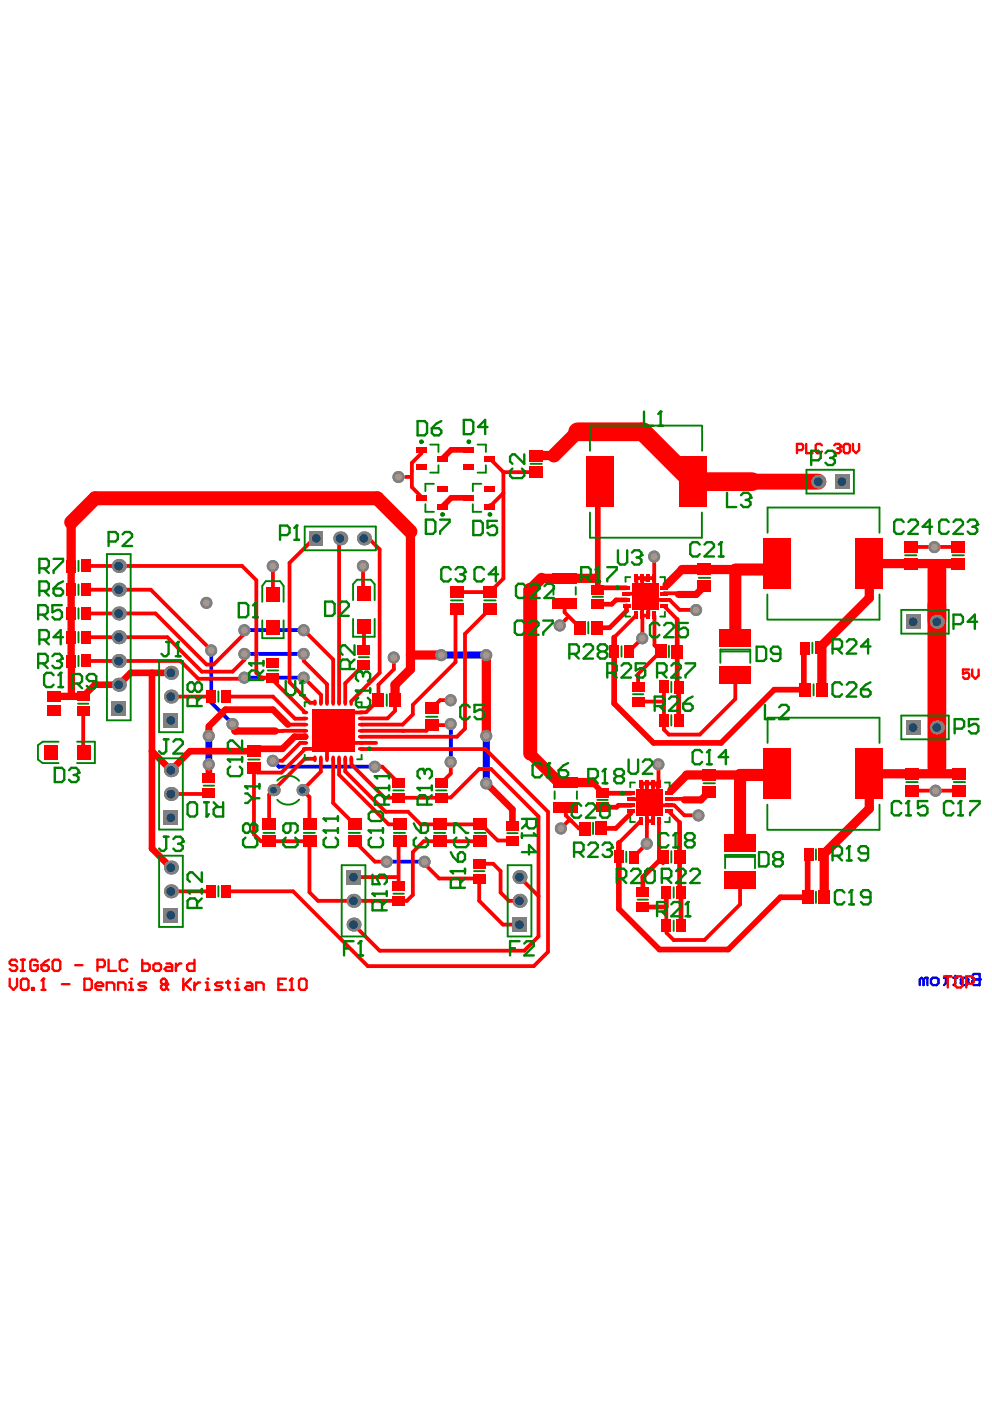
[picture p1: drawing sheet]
<svg xmlns="http://www.w3.org/2000/svg" width="210mm" height="297mm" viewBox="0 0 210 297" stroke-linecap="round" stroke-linejoin="round" font-family="sans-serif">
<path d="M44.2 155.7v6" fill="none" stroke="#00f" stroke-width="1.4"/>
<path d="M57.8 119.7l.5 .5M44.7 137.6v11l4.5 4.6M51.7 133.3h12.6M51.7 138.3h12.6M51.7 143.4h12.6M95.4 153.2v8M57.8 160.9l1.2 1.3h20.3M81.8 182.3h8.1" fill="none" stroke="#00f" stroke-width=".8"/>
<path d="M93.4 138.6h9.5M102.9 155.7v10" fill="none" stroke="#00f" stroke-width="1.5"/>
<path d="M207.3 206.1v2.3h-1.2l-.4-.4v-.4l.4-.4h1.2" fill="none" stroke="#00f" stroke-width=".5"/>
<circle cx="207.3" cy="207.2" r=".25" fill="#00f"/>
<path d="M195.4 207.2l.4-.3h.4v1.5M195.4 207.2v1.2M195.4 207.2l-.4-.3-.4 .3v1.2M197 207.2l.4-.3h.8l.4 .3v.8l-.4 .4h-.8l-.4-.4zM199.7 206.9h.8M200.1 206.5v1.5l-.4 .4M201.8 206.9h.8M202.2 206.5v1.5l-.4 .4M203.3 207.2l.4-.3h.8l.4 .3v.8l-.4 .4h-.8l-.4-.4zM207.3 206.1h-1.2l-.4 .4v.4l.4 .3h1.2" fill="none" stroke="#00f" stroke-width=".5"/>
<circle cx="43.7" cy="127.6" r="1.28" fill="#808080"/>
<circle cx="43.7" cy="127.6" r=".73" fill="#a6968d"/>
<circle cx="79.3" cy="162.2" r="1.28" fill="#808080"/>
<circle cx="79.3" cy="162.2" r=".73" fill="#a6968d"/>
<circle cx="102.9" cy="155.7" r="1.28" fill="#808080"/>
<circle cx="102.9" cy="155.7" r=".73" fill="#a6968d"/>
<circle cx="102.9" cy="138.6" r="1.28" fill="#808080"/>
<circle cx="102.9" cy="138.6" r=".73" fill="#a6968d"/>
<circle cx="93.3" cy="138.6" r="1.28" fill="#808080"/>
<circle cx="93.3" cy="138.6" r=".73" fill="#a6968d"/>
<circle cx="102.9" cy="165.7" r="1.28" fill="#808080"/>
<circle cx="102.9" cy="165.7" r=".73" fill="#a6968d"/>
<circle cx="83.3" cy="139.1" r="1.28" fill="#808080"/>
<circle cx="83.3" cy="139.1" r=".73" fill="#a6968d"/>
<circle cx="95.4" cy="148.2" r="1.28" fill="#808080"/>
<circle cx="95.4" cy="148.2" r=".73" fill="#a6968d"/>
<circle cx="95.4" cy="161.2" r="1.28" fill="#808080"/>
<circle cx="95.4" cy="161.2" r=".73" fill="#a6968d"/>
<circle cx="95.4" cy="153.2" r="1.28" fill="#808080"/>
<circle cx="95.4" cy="153.2" r=".73" fill="#a6968d"/>
<circle cx="44.2" cy="155.7" r="1.28" fill="#808080"/>
<circle cx="44.2" cy="155.7" r=".73" fill="#a6968d"/>
<circle cx="49.2" cy="153.2" r="1.28" fill="#808080"/>
<circle cx="49.2" cy="153.2" r=".73" fill="#a6968d"/>
<circle cx="44.7" cy="137.6" r="1.28" fill="#808080"/>
<circle cx="44.7" cy="137.6" r=".73" fill="#a6968d"/>
<circle cx="89.8" cy="182.3" r="1.28" fill="#808080"/>
<circle cx="89.8" cy="182.3" r=".73" fill="#a6968d"/>
<circle cx="44.2" cy="161.7" r="1.28" fill="#808080"/>
<circle cx="44.2" cy="161.7" r=".73" fill="#a6968d"/>
<circle cx="147.3" cy="129.1" r="1.28" fill="#808080"/>
<circle cx="147.3" cy="129.1" r=".73" fill="#a6968d"/>
<circle cx="147.8" cy="172.5" r="1.28" fill="#808080"/>
<circle cx="147.8" cy="172.5" r=".73" fill="#a6968d"/>
<circle cx="84.3" cy="100.9" r="1.28" fill="#808080"/>
<circle cx="84.3" cy="100.9" r=".73" fill="#a6968d"/>
<circle cx="197.7" cy="115.7" r="1.28" fill="#808080"/>
<circle cx="197.7" cy="115.7" r=".73" fill="#a6968d"/>
<circle cx="118.4" cy="132.3" r="1.28" fill="#808080"/>
<circle cx="118.4" cy="132.3" r=".73" fill="#a6968d"/>
<circle cx="118.7" cy="175.3" r="1.28" fill="#808080"/>
<circle cx="118.7" cy="175.3" r=".73" fill="#a6968d"/>
<circle cx="135.9" cy="135" r="1.28" fill="#808080"/>
<circle cx="135.9" cy="135" r=".73" fill="#a6968d"/>
<circle cx="198" cy="167.3" r="1.28" fill="#808080"/>
<circle cx="198" cy="167.3" r=".73" fill="#a6968d"/>
<circle cx="136.8" cy="178.5" r="1.28" fill="#808080"/>
<circle cx="136.9" cy="178.5" r=".73" fill="#a6968d"/>
<circle cx="138.4" cy="117.8" r="1.28" fill="#808080"/>
<circle cx="138.4" cy="117.8" r=".73" fill="#a6968d"/>
<circle cx="139.3" cy="161.7" r="1.28" fill="#808080"/>
<circle cx="139.3" cy="161.7" r=".73" fill="#a6968d"/>
<circle cx="64.2" cy="143.4" r="1.28" fill="#808080"/>
<circle cx="64.2" cy="143.4" r=".73" fill="#a6968d"/>
<circle cx="64.2" cy="138.4" r="1.28" fill="#808080"/>
<circle cx="64.2" cy="138.4" r=".73" fill="#a6968d"/>
<circle cx="64.2" cy="133.3" r="1.28" fill="#808080"/>
<circle cx="64.2" cy="133.3" r=".73" fill="#a6968d"/>
<circle cx="136.3" cy="168.6" r=".68" fill="#808080"/>
<circle cx="136.3" cy="168.6" r=".35" fill="#a6968d"/>
<circle cx="138.7" cy="168.6" r=".68" fill="#808080"/>
<circle cx="138.7" cy="168.6" r=".35" fill="#a6968d"/>
<circle cx="136.3" cy="171" r=".68" fill="#808080"/>
<circle cx="136.3" cy="170.9" r=".35" fill="#a6968d"/>
<circle cx="138.7" cy="171" r=".68" fill="#808080"/>
<circle cx="138.7" cy="170.9" r=".35" fill="#a6968d"/>
<circle cx="74" cy="158.2" r=".68" fill="#808080"/>
<circle cx="74" cy="158.2" r=".35" fill="#a6968d"/>
<circle cx="71.6" cy="158.2" r=".68" fill="#808080"/>
<circle cx="71.6" cy="158.2" r=".35" fill="#a6968d"/>
<circle cx="69.3" cy="158.2" r=".68" fill="#808080"/>
<circle cx="69.3" cy="158.2" r=".34" fill="#a6968d"/>
<circle cx="66.9" cy="158.2" r=".68" fill="#808080"/>
<circle cx="66.9" cy="158.2" r=".35" fill="#a6968d"/>
<circle cx="74" cy="155.8" r=".68" fill="#808080"/>
<circle cx="74" cy="155.8" r=".35" fill="#a6968d"/>
<circle cx="71.6" cy="155.8" r=".68" fill="#808080"/>
<circle cx="71.6" cy="155.8" r=".35" fill="#a6968d"/>
<circle cx="69.3" cy="155.8" r=".68" fill="#808080"/>
<circle cx="69.3" cy="155.8" r=".34" fill="#a6968d"/>
<circle cx="66.9" cy="155.8" r=".68" fill="#808080"/>
<circle cx="66.9" cy="155.8" r=".35" fill="#a6968d"/>
<circle cx="74" cy="153.4" r=".68" fill="#808080"/>
<circle cx="74" cy="153.4" r=".34" fill="#a6968d"/>
<circle cx="71.6" cy="153.4" r=".68" fill="#808080"/>
<circle cx="71.7" cy="153.4" r=".34" fill="#a6968d"/>
<circle cx="69.3" cy="153.4" r=".68" fill="#808080"/>
<circle cx="69.3" cy="153.4" r=".33" fill="#a6968d"/>
<circle cx="66.9" cy="153.4" r=".68" fill="#808080"/>
<circle cx="66.9" cy="153.4" r=".34" fill="#a6968d"/>
<circle cx="74" cy="151.1" r=".68" fill="#808080"/>
<circle cx="74" cy="151" r=".35" fill="#a6968d"/>
<circle cx="71.6" cy="151.1" r=".68" fill="#808080"/>
<circle cx="71.6" cy="151" r=".35" fill="#a6968d"/>
<circle cx="69.3" cy="151.1" r=".68" fill="#808080"/>
<circle cx="69.3" cy="151" r=".34" fill="#a6968d"/>
<circle cx="66.9" cy="151.1" r=".68" fill="#808080"/>
<circle cx="66.9" cy="151" r=".35" fill="#a6968d"/>
<circle cx="135.3" cy="125.1" r=".68" fill="#808080"/>
<circle cx="135.3" cy="125.1" r=".35" fill="#a6968d"/>
<circle cx="137.7" cy="125.1" r=".68" fill="#808080"/>
<circle cx="137.7" cy="125.1" r=".35" fill="#a6968d"/>
<circle cx="135.3" cy="127.5" r=".68" fill="#808080"/>
<circle cx="135.3" cy="127.5" r=".35" fill="#a6968d"/>
<circle cx="137.7" cy="127.5" r=".68" fill="#808080"/>
<circle cx="137.7" cy="127.5" r=".35" fill="#a6968d"/>
<circle cx="51.7" cy="143.4" r="1.28" fill="#808080"/>
<circle cx="51.7" cy="143.4" r=".73" fill="#a6968d"/>
<circle cx="51.7" cy="138.4" r="1.28" fill="#808080"/>
<circle cx="51.7" cy="138.4" r=".73" fill="#a6968d"/>
<circle cx="51.7" cy="133.3" r="1.28" fill="#808080"/>
<circle cx="51.7" cy="133.3" r=".73" fill="#a6968d"/>
<circle cx="57.7" cy="161" r="1.28" fill="#808080"/>
<circle cx="57.7" cy="161" r=".73" fill="#a6968d"/>
<circle cx="76.8" cy="119.8" r="1.28" fill="#808080"/>
<circle cx="76.8" cy="119.8" r=".73" fill="#a6968d"/>
<circle cx="57.7" cy="119.8" r="1.28" fill="#808080"/>
<circle cx="57.7" cy="119.8" r=".73" fill="#a6968d"/>
<circle cx="81.8" cy="182.3" r="1.28" fill="#808080"/>
<circle cx="81.8" cy="182.3" r=".73" fill="#a6968d"/>
<circle cx="64" cy="167.2" r="1.28" fill="#808080"/>
<circle cx="64" cy="167.2" r=".7" fill="#1f4769"/>
<circle cx="72" cy="113.9" r="1.48" fill="#808080"/>
<circle cx="71.9" cy="113.9" r=".9" fill="#1f4769"/>
<circle cx="25.1" cy="139.8" r="1.48" fill="#808080"/>
<circle cx="25.1" cy="139.9" r=".93" fill="#1f4769"/>
<circle cx="25.1" cy="119.7" r="1.48" fill="#808080"/>
<circle cx="25.1" cy="119.8" r=".93" fill="#1f4769"/>
<circle cx="36.2" cy="188.6" r="1.48" fill="#808080"/>
<circle cx="36.2" cy="188.6" r=".93" fill="#1f4769"/>
<circle cx="36.2" cy="168" r="1.48" fill="#808080"/>
<circle cx="36.2" cy="168" r=".93" fill="#1f4769"/>
<path d="M34.7 150.9h3v3h-3z" fill-rule="evenodd" fill="#808080"/>
<circle cx="36.2" cy="152.4" r=".93" fill="#1f4769"/>
<circle cx="25.1" cy="144.9" r="1.48" fill="#808080"/>
<circle cx="25.1" cy="144.9" r=".93" fill="#1f4769"/>
<path d="M23.6 148.4h3v3h-3z" fill-rule="evenodd" fill="#808080"/>
<circle cx="25.1" cy="149.9" r=".93" fill="#1f4769"/>
<circle cx="25.1" cy="129.8" r="1.48" fill="#808080"/>
<circle cx="25.1" cy="129.8" r=".93" fill="#1f4769"/>
<circle cx="25.1" cy="134.8" r="1.48" fill="#808080"/>
<circle cx="25.1" cy="134.8" r=".93" fill="#1f4769"/>
<path d="M34.7 192.1h3v3h-3z" fill-rule="evenodd" fill="#808080"/>
<circle cx="36.2" cy="193.6" r=".93" fill="#1f4769"/>
<circle cx="36.2" cy="183.6" r="1.48" fill="#808080"/>
<circle cx="36.2" cy="183.6" r=".93" fill="#1f4769"/>
<circle cx="36.2" cy="163" r="1.48" fill="#808080"/>
<circle cx="36.2" cy="163" r=".93" fill="#1f4769"/>
<circle cx="36.2" cy="147.4" r="1.48" fill="#808080"/>
<circle cx="36.2" cy="147.4" r=".93" fill="#1f4769"/>
<circle cx="36.2" cy="142.3" r="1.48" fill="#808080"/>
<circle cx="36.2" cy="142.4" r=".93" fill="#1f4769"/>
<circle cx="57.9" cy="167.2" r="1.28" fill="#808080"/>
<circle cx="57.9" cy="167.2" r=".7" fill="#1f4769"/>
<circle cx="74.8" cy="190.6" r="1.48" fill="#808080"/>
<circle cx="74.8" cy="190.6" r=".93" fill="#1f4769"/>
<circle cx="74.8" cy="195.6" r="1.48" fill="#808080"/>
<circle cx="74.8" cy="195.6" r=".93" fill="#1f4769"/>
<path d="M73.3 184.1h3v3h-3z" fill-rule="evenodd" fill="#808080"/>
<circle cx="74.8" cy="185.6" r=".93" fill="#1f4769"/>
<path d="M65.5 112.4h2.9v3h-2.9z" fill-rule="evenodd" fill="#808080"/>
<circle cx="66.9" cy="113.9" r=".9" fill="#1f4769"/>
<circle cx="77" cy="113.9" r="1.48" fill="#808080"/>
<circle cx="77" cy="113.9" r=".9" fill="#1f4769"/>
<path d="M108.4 194.1h3v3h-3z" fill-rule="evenodd" fill="#808080"/>
<circle cx="109.9" cy="195.6" r=".93" fill="#1f4769"/>
<circle cx="109.9" cy="190.6" r="1.48" fill="#808080"/>
<circle cx="109.9" cy="190.6" r=".93" fill="#1f4769"/>
<circle cx="109.9" cy="185.6" r="1.48" fill="#808080"/>
<circle cx="109.9" cy="185.6" r=".93" fill="#1f4769"/>
<circle cx="173.2" cy="101.9" r="1.48" fill="#808080"/>
<circle cx="173.1" cy="101.9" r=".93" fill="#1f4769"/>
<path d="M176.7 100.4h3v3h-3z" fill-rule="evenodd" fill="#808080"/>
<circle cx="178.1" cy="101.9" r=".93" fill="#1f4769"/>
<circle cx="198.2" cy="153.9" r="1.48" fill="#808080"/>
<circle cx="198.2" cy="153.9" r=".93" fill="#1f4769"/>
<circle cx="198.2" cy="131.5" r="1.48" fill="#808080"/>
<circle cx="198.2" cy="131.6" r=".93" fill="#1f4769"/>
<circle cx="25.1" cy="124.8" r="1.48" fill="#808080"/>
<circle cx="25.1" cy="124.8" r=".93" fill="#1f4769"/>
<path d="M34.7 171.5h3v3h-3z" fill-rule="evenodd" fill="#808080"/>
<circle cx="36.2" cy="173" r=".93" fill="#1f4769"/>
<path d="M191.7 152.4h3v3h-3z" fill-rule="evenodd" fill="#808080"/>
<circle cx="193.2" cy="153.9" r=".93" fill="#1f4769"/>
<path d="M191.7 130h3v3.1h-3z" fill-rule="evenodd" fill="#808080"/>
<circle cx="193.2" cy="131.6" r=".93" fill="#1f4769"/>
<g fill="none" stroke="#f00" stroke-width=".8">
<path d="M15.1 139.8v.1M25.1 139.3v.5M76.8 125.3l.2 .2M11.3 158.7l-.4 .5M11.4 147.3l-.1 .1M43.7 140.6h1.5M51.7 143.4l-.2 .2M59.8 154.6l-1.5 .1M62.4 152h2.2M63.5 157.2h1.1M67.9 147v1.7M70.5 154.6l2.6 2.6"/>
<path d="M74.3 150.7h2.1M74.4 160.5v1.2"/>
</g>
<path d="M64.5 155.9h.1" fill="none" stroke="#f00" stroke-width="1.4"/>
<circle cx="84.3" cy="168.8" r=".4" fill="#f00"/>
<g fill="none" stroke="#f00" stroke-width=".8">
<path d="M89.2 95.2v.7l-2 2v5.2l2 2v.2M106.5 99.9v22.5M18.2 119.7h6.9M61.3 119.1v25.3M66.5 113.9h.5M72 113.9l-.3 .2v34.6M76.8 119.7v5.6M80.3 116.2v26.1M85.8 100.9h1.1M103.7 106.9v.3M138.4 117.7v7.2M18.2 139.8h6.9"/>
<path d="M18.2 134.8h6.9M18.2 124.8h6.9M24.6 129.3l.5 .5M51.7 133.3v.8M51.7 138.3v1.3M54.2 122.8v19.5l1.1 1.1h2.5v.5M64.3 138.3v1.5M70.5 139.5v9.2M77 132.5v4.9M83.3 139.1v2.5M96.6 128.8l-.2 .3v11M96.6 125.3h7.1"/>
<path d="M98.4 134.1v20.1M119.5 127.7v1.8M120 130.8l-1.5 1.5M134.6 130.2v.2M134.6 122.3l-.1 .3M134.6 122.3l.1 3.5h-.2M134.6 122.3h2.6M135.9 122.3v12.7M137.2 122.3l-.3 .3h-.4M137.2 122.3v.3M137.3 126l-.1 4.2h-1.3M138.5 130.2v6.3l1.3 1.3v.9"/>
<path d="M140.6 125.5l-.1 .1M147.1 129l.5 .5M155.6 120.5h.1M17.6 159l.2 .2M36.2 147.4h8.5M65.6 148.7h1M69.2 144.8v3.9M70.5 154.6l-1.3 1.3v4.6M73.1 144.6v4.1M73.1 157.2h3.3M76.4 150.7h1.1M80.1 144.9v3.2"/>
<path d="M83.6 148.1v2.3M87.4 149.1v2l-2.2 2.2M90.2 154.6l-4.9 .1M95.4 153.2l-.3 .2h-3.7M95.4 148.1h-2.3l-1.7 1.8M135 142.6v2.7M140.5 148.4h-.1M140.5 145.4v9l1 1M143.3 145.1l.3 .3M155.6 143.3v4.6M36.2 168h8.5M53.7 162.7l.8 .8h5.1"/>
<path d="M55.2 178h1.7M57.8 160.9h2M57.9 167.2l-1 .9v6.3M64.5 160.5h2.1M67.9 160.5v2.8M70.5 160.5v9.4M71.7 160.5v3.4M73.1 160.5v2.7M79.3 162.2h1.6M81.4 168.8h12M81.6 171.7h4.8l2.6 2.7M82.2 174.4h2.3"/>
<path d="M84.3 178v9.5M93.4 168.7h2M95.4 161.2v2.5l-2 2M101.4 162.7h2.5M105.3 177.8h3.1M116 171.7v29.7M119.7 170.9v1.6l1.1 1.1h-.5l-1.6 1.7M122.5 175.3h1.2M135.6 173.7h.1M135.8 169.1v-3.1l-.2-.2h1.3v12.7M138.8 165.8h.6M139.3 161.7l-.1 8.7h2.3"/>
<path d="M139.4 173.7v6.8l.9 .8v1.3M142.7 170.4l2.1 2.1M163.5 163.7l-.3 .3M36.2 188.6h8.5M87.4 180.3v9M89.9 182.8l3 3.1M101.4 185.9v4.7M101.4 182.7h3l1.5 1.6M106.4 195.6h3.5M140.9 191.9l.1-.1v5.6M143.8 188.5l.3 .3M156.6 186.8v4.5"/>
</g>
<path d="M127.5 167.7l.1 .1M131 178.3v14M171.1 180.8l-.2 .2v8.8" fill="none" stroke="#f00" stroke-width="1.2"/>
<path d="M126.5 127.8h2.9M132.6 128.2v1M143.3 131v14.1M143.6 145.4v7M143.8 174v14.5M136 185.6v3.2M141 188.8v3M144.1 188.8v7.1" fill="none" stroke="#f00" stroke-width="1"/>
<path d="M15.1 119.7v27.6" fill="none" stroke="#f00" stroke-width="1.6"/>
<path d="M15.1 110.5v9.2M86.9 112.5v29.1M183.9 119.2v7.3M102.9 138.6v17.1M83.6 144.9v3.2M183.9 163.7v7.4" fill="none" stroke="#f00" stroke-width="2"/>
<path d="M20.1 144.9h5M32.2 142.3v37.2M44.2 153.7v2M44.2 161.7v3M108.4 171.2v3.5" fill="none" stroke="#f00" stroke-width="1.4"/>
<path d="M112.2 124.8v34.6" fill="none" stroke="#f00" stroke-width="3"/>
<path d="M149.1 124l-1.8 1.8" fill="none" stroke="#f00" stroke-width="1.5"/>
<path d="M155.6 120.5v13.9M156.6 164v13.8" fill="none" stroke="#f00" stroke-width="2.6"/>
<circle cx="126.2" cy="132.8" r=".4" fill="#f00"/>
<path d="M113.2 96.4h4M86.9 138.6h6.5M114.6 122.4h11.4M149.1 120.5h6.5M86.9 141.6l-3.3 3.3M118.3 165.6h7.1M145.3 164h11.3" fill="none" stroke="#f00" stroke-width="2"/>
<path d="M132.6 126.9h-2.2l-1 .9M132.6 129.2l-3.6 3.6M133.6 170.4h-2.7l-.4 .4M136 191.9h4.9M140.3 181.3l-4.3 4.3" fill="none" stroke="#f00" stroke-width="1"/>
<g fill="none" stroke="#f00" stroke-width=".8">
<path d="M103.7 97l2.8 2.9M51.2 119.7l3 3.1M77 113.9h1M106.5 104.3l-2.8 2.9M192.7 115.7h10.1M18.2 129.8h6.9M57.8 125.7l-.4 .3M64.3 133.3l6.2 6.2M103.7 128.8l-5.3 5.3M119.5 129.5l3.2 3.3M132.6 125.6h1.8l.1 .2M134.6 130.2l-4.6 4.7"/>
<path d="M135.9 135l-2.8 2.8M137.2 122.3h1.2M138.4 124.9l-1.1 1.1 .9 .9h3.5M140.5 128.2l2.8 2.8M140.6 125.5h2.7M162.2 120.5l.3-.3 .6 .7M57.8 147.4l4.6 4.6M64.3 143.4l3.6 3.6M64.6 158.4h2M74.3 150.7l-3.8 3.9M77 140.6l-3.9 4M83.6 150.4l-1.6 1.6"/>
<path d="M91.4 153.4l-1.2 1.2M135 148.4h5.4M155.6 147.9l-7.5 7.5M53.7 176.5l1.5 1.5M75 178l4.3 4.3M80.9 162.2l3.4 3.5M89 174.4h4.1M93.1 178h-3.4l-2.3 2.3M101.6 174.4h.3l3.4 3.4M120.8 173.6l1.7 1.7M133.6 169.1h2.2M135.6 173.7l-4.6 4.6"/>
<path d="M136.9 173.7h1.3M136.9 165.8h1.9l-.6 .6M136.9 178.5l-2.8 2.8M138.2 165.8v.3M141.5 170.4h1.2M144.8 172.5h3M193 167.3h10M65.5 188.8l1.8 1.8h7.5M87.4 189.3l-1.3 1.3M89.9 182.3v.5M101.4 190.6l5 5M105.9 188.8l1.8 1.8h2.2"/>
<path d="M113.9 189.6v8.5M141 197.4l1.5 1.5M156.6 191.3l-7.5 7.6M174.2 189.6l.2 .2"/>
</g>
<path d="M150.1 167.5l-1.8 1.7h-3.5" fill="none" stroke="#f00" stroke-width="1.5"/>
<path d="M174.2 180.8l.2 .2" fill="none" stroke="#f00" stroke-width="1.3"/>
<path d="M20.1 144.9l-2.5 2.4M27.6 142.3l-2.5 2.6M40.2 158.9l-4 4.1M57.8 150.1l3.1 3.2M59.8 158.4h-5.3l-.8 .8M102.9 165.7l5.5 5.5" fill="none" stroke="#f00" stroke-width="1.4"/>
<path d="M49.2 153.2v.5l.8 .7-.3 .3h8.6" fill="none" stroke="#f00" stroke-width="1.6"/>
<path d="M127 101.9l-.5 .5M130 134.9v2.9M163.8 145.9h6.6M170.1 145.6l.3 .3M170.4 145.9v.3M131 192.3l8.5 8.6M165.1 189.8h5.8" fill="none" stroke="#f00" stroke-width="1.2"/>
<circle cx="173.9" cy="145.9" r=".98" fill="#f00"/>
<g fill="none" stroke="#f00" stroke-width=".8">
<path d="M106.5 99.9h6.9M25.1 119.7h26.1M57.8 119.7v6M66.5 113.9l-5.2 5.2M78 113.9l2.3 2.3M25.1 129.8h7.8l10.8 10.8M25.1 134.8h10.3l7.3 7.3h6.5l2.5-2.5M25.1 139.8h13.1l3.7 3.8h9.6M25.1 124.8h6.8l12.8 12.8M51.7 134.1l-6.5 6.5M64.3 139.8l4.9 5M106.5 122.4l-2.8 2.9"/>
<path d="M139.8 137.8l-4.8 4.8M141.7 126.9l2.1 2.1h3.3M17.6 150.4v8.6M47.8 147.4h10M57.8 143.9l6.8 6.8M59.8 154.6h4.8M60.9 153.3h3.7M61.3 144.4l4.3 4.3M63.5 157.2l-3.7 3.7M64.6 158.4l-5 5.1M76.4 157.2h3.2M76.4 154.6h8.9"/>
<path d="M76.4 152h5.6M76.4 153.3h8.8M76.4 158.5h26.3l13.3 13.2M80.1 148.1l-2.6 2.6M80.3 142.3l-6 6.1M83.3 141.6l-3.2 3.3M96.4 140.1l-9 9M98.4 154.2l-1.7 1.7h-20.3M141.5 155.4h6.6M53.7 162.7v13.8M56.9 178h8.6v10.8M64.5 160.5l-6.6 6.7"/>
<path d="M67.9 163.3l-3.9 3.9 1.5 1.4v5.8M70.5 169.9l4.5 4.5M71.7 163.9l10.5 10.5M73.1 163.2l8.5 8.5M74.4 161.7l7 7.1M93.1 178h8.5M93.1 174.4h8.5M101.4 162.7l-6 6M103.9 162.7l10 10v16.9l-4-4M138.2 166.4v7.3M141.5 171.6l2.3 2.4M145.1 169l-3.6 .1"/>
<path d="M47.8 188.6h14.2l15.8 15.8h35.1l3.1-3M74.8 185.6h9M74.8 195.6l5.5 5.5h30.6l3-3M74.8 190.6h11.3M79.3 182.3h2.5M92.9 185.9h8.5M105.9 184.3v4.5M142.5 198.9h6.6"/>
</g>
<path d="M27.6 142.3h8.6M32.2 158.9l4 4.1M40.2 158.9h13.5M57.8 150.1h-10.1l-3.5 3.6M64.6 155.9h-2.3l-2.5 2.5M32.2 179.5l4 4.1" fill="none" stroke="#f00" stroke-width="1.4"/>
<path d="M122.2 91.4l-5 5M15.1 110.5l5-5.1h59.7l7.1 7.1" fill="none" stroke="#f00" stroke-width="3"/>
<path d="M126.2 132.8h2.8M126.8 124.4h5.8M127.5 170.8h3M127.6 167.8h6M133.6 172l-3.3 3.3h-3.1" fill="none" stroke="#f00" stroke-width="1"/>
<path d="M99.2 95.2h-3.7l-1.9 1.8M99.2 105.3h-3.7l-1.9 1.9M126.5 102.4v22.3M130 137.8v11l8.3 8.4h14.3l11.2-11.3M170.1 136.9v8.7M125.4 165.6l2.1 2.1M165.1 189.8l-11 11.1h-14.6" fill="none" stroke="#f00" stroke-width="1.2"/>
<path d="M183.9 119.2h18.6M144.3 120.5h4.8M183.9 126.5l-10 10.1v9.3M183.9 163.7h19.1M183.9 171.1l-9.7 9.7M174.4 181v8.8" fill="none" stroke="#f00" stroke-width="2"/>
<path d="M122.2 91.4h13.8l10.6 10.5h12.5M198.2 120.5v32.9M198.2 153.9v8.5" fill="none" stroke="#f00" stroke-width="4"/>
<path d="M11.4 147.3h6.2" fill="none" stroke="#f00" stroke-width="1.6"/>
<path d="M155.6 120.5h6.6M156.6 164h6.6" fill="none" stroke="#f00" stroke-width="2.6"/>
<path d="M144.3 120.5l-3.3 3.3M145.3 164l-3.3 3.2" fill="none" stroke="#f00" stroke-width="1.8"/>
<path d="M114.6 122.4l-2.4 2.4M112.2 159.4l6.1 6.2" fill="none" stroke="#f00" stroke-width="2.4"/>
<path d="M143.5 125.8h3.8" fill="none" stroke="#f00" stroke-width="1.5"/>
<path d="M159.1 101.9h14.1" fill="none" stroke="#f00" stroke-width="3.4"/>
<path d="M168.6 95.2h1l.3-.3v-.7l-.3-.3h-1v2M170.6 93.9v2h1.3M173.9 94.2l-.3-.3h-.7l-.3 .3v1.3l.3 .4h.7l.3-.4M176.5 94.2l.4-.3h.6l.4 .3v.4M205.1 141.6h-1.3v1l.6-.3h.4l.3 .3v.7l-.3 .3h-.7l-.3-.3M205.7 141.6v1.4l.7 .6 .7-.6v-1.4M199.7 206.6h1.6M200.5 206.6v2.3M202.5 206.6h.8l.4 .4v1.5l-.4 .4h-.8l-.4-.4v-1.5zM204.5 208.1h1.2l.4-.4v-.7l-.4-.4h-1.2v2.3" fill="none" stroke="#f00" stroke-width=".5"/>
<circle cx="177.9" cy="94.6" r=".25" fill="#f00"/>
<path d="M177.2 94.9h.3M177.5 94.9l.4 .3v.3l-.4 .4h-.6l-.4-.4M177.9 94.6l-.4 .3M178.8 93.9h.7l.3 .3v1.3l-.3 .4h-.7l-.3-.4v-1.3zM180.5 93.9v1.3l.6 .7 .7-.7v-1.3M2.1 207.1v1.5l.8 .8 .7-.8v-1.5M4.8 207.1h.8l.4 .4v1.5l-.4 .4h-.8l-.4-.4v-1.5zM6.8 209h.4v.4h-.4zM8.8 209.4h.8M9.2 207.1v2.3" fill="none" stroke="#f00" stroke-width=".5"/>
<circle cx="9.2" cy="207.1" r=".25" fill="#f00"/>
<path d="M9.2 207.1l-.4 .4M13.1 208.2h1.6M17.9 207.1h1.1l.4 .4v1.5l-.4 .4h-1.1zM20.2 208.6h1.6v-.4l-.4-.3h-.8l-.4 .3v.8l.4 .4h.8M22.6 209.4v-1.5h1.2l.4 .3v1.2M25 209.4v-1.5h1.1l.4 .3v1.2M27.3 209.4h.8M27.3 207.9h.4v1.5" fill="none" stroke="#f00" stroke-width=".5"/>
<circle cx="27.7" cy="207.1" r=".25" fill="#f00"/>
<path d="M30.9 207.9h-1.2l-.4 .3 .4 .4h.8l.4 .4-.4 .4h-1.2M35.2 207.9v-.4l-.4-.4h-.4l-.3 .4v.4l.3 .3-.3 .4v.4l.3 .4h.4l.4-.4 .4 .4" fill="none" stroke="#f00" stroke-width=".5"/>
<circle cx="35.2" cy="207.9" r=".25" fill="#f00"/>
<path d="M34.4 208.2h.4M34.8 208.2l.4 .4M35.2 207.9l-.4 .3M35.2 208.6v.4M35.6 208.2l-.4 .4M38.8 207.1v2.3M38.8 208.6l1.6-1.5-1.2 1.1 1.2 1.2M41.1 207.9v1.5M42.3 207.9h-.4l-.8 .7M43.6 207.9h.3v1.5M43.6 209.4h.7" fill="none" stroke="#f00" stroke-width=".5"/>
<circle cx="43.9" cy="207.1" r=".25" fill="#f00"/>
<path d="M47.1 207.9h-1.2l-.4 .3 .4 .4h.8l.4 .4-.4 .4h-1.2M47.9 207.9h.8M48.3 207.5v1.5l.4 .4M49.8 209.4h.8M49.8 207.9h.4v1.5" fill="none" stroke="#f00" stroke-width=".5"/>
<circle cx="50.2" cy="207.1" r=".25" fill="#f00"/>
<path d="M52.2 207.9h.8l.4 .3v1.2h-1.2l-.4-.4 .4-.4h1.2M54.2 209.4v-1.5h1.2l.4 .3v1.2M58.9 208.2h.8M60.5 207.1h-1.6v2.3h1.6M61.3 209.4h.8M61.7 207.1v2.3" fill="none" stroke="#f00" stroke-width=".5"/>
<circle cx="61.7" cy="207.1" r=".25" fill="#f00"/>
<g fill="none" stroke="#f00" stroke-width=".5">
<path d="M3.6 203.4l-.3-.4h-.8l-.4 .4v.4l.4 .4h.8l.3 .4v.4l-.3 .4h-.8l-.4-.4M4.4 203h.8M4.4 205.4h.8M4.8 203v2.4M8 203.4l-.4-.4h-.8l-.4 .4v1.6l.4 .4h.8l.4-.4v-.8h-.8M8.8 204.2h1.1l.4 .4v.4l-.4 .4h-.7l-.4-.4zM10.3 203l-.7 .4-.8 .8M11.5 203h.8l.4 .4v1.6l-.4 .4h-.8l-.4-.4v-1.6zM15.9 204.2h1.6M20.6 204.6h1.2l.4-.4v-.8l-.4-.4h-1.2v2.4M23 203v2.4h1.6M26.9 203.4l-.4-.4h-.8l-.4 .4v1.6l.4 .4h.8l.4-.4"/>
<path d="M30.1 203v2.4h1.2l.4-.4v-.8l-.4-.4h-1.2M32.5 204.2l.4-.4h.8l.4 .4v.8l-.4 .4h-.8l-.4-.4zM35.2 203.8h.8l.4 .4v1.2h-1.2l-.4-.4 .4-.4h1.2M37.2 203.8v1.6M38.4 203.8h-.4l-.8 .8M41.1 203v2.4h-1.1l-.4-.4v-.8l.4-.4h1.1M61.7 207.1l-.4 .4M63.7 207.1h.8l.4 .4v1.5l-.4 .4h-.8l-.4-.4v-1.5z"/>
</g>
<circle cx="43.7" cy="127.6" r="1.28" fill="#808080"/>
<circle cx="43.7" cy="127.6" r=".73" fill="#a6968d"/>
<circle cx="79.3" cy="162.2" r="1.28" fill="#808080"/>
<circle cx="79.3" cy="162.2" r=".73" fill="#a6968d"/>
<circle cx="102.9" cy="155.7" r="1.28" fill="#808080"/>
<circle cx="102.9" cy="155.7" r=".73" fill="#a6968d"/>
<circle cx="102.9" cy="138.6" r="1.28" fill="#808080"/>
<circle cx="102.9" cy="138.6" r=".73" fill="#a6968d"/>
<circle cx="93.3" cy="138.6" r="1.28" fill="#808080"/>
<circle cx="93.3" cy="138.6" r=".73" fill="#a6968d"/>
<circle cx="102.9" cy="165.7" r="1.28" fill="#808080"/>
<circle cx="102.9" cy="165.7" r=".73" fill="#a6968d"/>
<circle cx="83.3" cy="139.1" r="1.28" fill="#808080"/>
<circle cx="83.3" cy="139.1" r=".73" fill="#a6968d"/>
<circle cx="95.4" cy="148.2" r="1.28" fill="#808080"/>
<circle cx="95.4" cy="148.2" r=".73" fill="#a6968d"/>
<circle cx="95.4" cy="161.2" r="1.28" fill="#808080"/>
<circle cx="95.4" cy="161.2" r=".73" fill="#a6968d"/>
<circle cx="95.4" cy="153.2" r="1.28" fill="#808080"/>
<circle cx="95.4" cy="153.2" r=".73" fill="#a6968d"/>
<circle cx="44.2" cy="155.7" r="1.28" fill="#808080"/>
<circle cx="44.2" cy="155.7" r=".73" fill="#a6968d"/>
<circle cx="49.2" cy="153.2" r="1.28" fill="#808080"/>
<circle cx="49.2" cy="153.2" r=".73" fill="#a6968d"/>
<circle cx="44.7" cy="137.6" r="1.28" fill="#808080"/>
<circle cx="44.7" cy="137.6" r=".73" fill="#a6968d"/>
<circle cx="89.8" cy="182.3" r="1.28" fill="#808080"/>
<circle cx="89.8" cy="182.3" r=".73" fill="#a6968d"/>
<circle cx="44.2" cy="161.7" r="1.28" fill="#808080"/>
<circle cx="44.2" cy="161.7" r=".73" fill="#a6968d"/>
<circle cx="147.3" cy="129.1" r="1.28" fill="#808080"/>
<circle cx="147.3" cy="129.1" r=".73" fill="#a6968d"/>
<circle cx="147.8" cy="172.5" r="1.28" fill="#808080"/>
<circle cx="147.8" cy="172.5" r=".73" fill="#a6968d"/>
<circle cx="84.3" cy="100.9" r="1.28" fill="#808080"/>
<circle cx="84.3" cy="100.9" r=".73" fill="#a6968d"/>
<circle cx="197.7" cy="115.7" r="1.28" fill="#808080"/>
<circle cx="197.7" cy="115.7" r=".73" fill="#a6968d"/>
<circle cx="118.4" cy="132.3" r="1.28" fill="#808080"/>
<circle cx="118.4" cy="132.3" r=".73" fill="#a6968d"/>
<circle cx="118.7" cy="175.3" r="1.28" fill="#808080"/>
<circle cx="118.7" cy="175.3" r=".73" fill="#a6968d"/>
<circle cx="135.9" cy="135" r="1.28" fill="#808080"/>
<circle cx="135.9" cy="135" r=".73" fill="#a6968d"/>
<circle cx="198" cy="167.3" r="1.28" fill="#808080"/>
<circle cx="198" cy="167.3" r=".73" fill="#a6968d"/>
<circle cx="136.8" cy="178.5" r="1.28" fill="#808080"/>
<circle cx="136.9" cy="178.5" r=".73" fill="#a6968d"/>
<circle cx="138.4" cy="117.8" r="1.28" fill="#808080"/>
<circle cx="138.4" cy="117.8" r=".73" fill="#a6968d"/>
<circle cx="139.3" cy="161.7" r="1.28" fill="#808080"/>
<circle cx="139.3" cy="161.7" r=".73" fill="#a6968d"/>
<circle cx="64.2" cy="143.4" r="1.28" fill="#808080"/>
<circle cx="64.2" cy="143.4" r=".73" fill="#a6968d"/>
<circle cx="64.2" cy="138.4" r="1.28" fill="#808080"/>
<circle cx="64.2" cy="138.4" r=".73" fill="#a6968d"/>
<circle cx="64.2" cy="133.3" r="1.28" fill="#808080"/>
<circle cx="64.2" cy="133.3" r=".73" fill="#a6968d"/>
<circle cx="136.3" cy="168.6" r=".68" fill="#808080"/>
<circle cx="136.3" cy="168.6" r=".35" fill="#a6968d"/>
<circle cx="138.7" cy="168.6" r=".68" fill="#808080"/>
<circle cx="138.7" cy="168.6" r=".35" fill="#a6968d"/>
<circle cx="136.3" cy="171" r=".68" fill="#808080"/>
<circle cx="136.3" cy="170.9" r=".35" fill="#a6968d"/>
<circle cx="138.7" cy="171" r=".68" fill="#808080"/>
<circle cx="138.7" cy="170.9" r=".35" fill="#a6968d"/>
<circle cx="74" cy="158.2" r=".68" fill="#808080"/>
<circle cx="74" cy="158.2" r=".35" fill="#a6968d"/>
<circle cx="71.6" cy="158.2" r=".68" fill="#808080"/>
<circle cx="71.6" cy="158.2" r=".35" fill="#a6968d"/>
<circle cx="69.3" cy="158.2" r=".68" fill="#808080"/>
<circle cx="69.3" cy="158.2" r=".34" fill="#a6968d"/>
<circle cx="66.9" cy="158.2" r=".68" fill="#808080"/>
<circle cx="66.9" cy="158.2" r=".35" fill="#a6968d"/>
<circle cx="74" cy="155.8" r=".68" fill="#808080"/>
<circle cx="74" cy="155.8" r=".35" fill="#a6968d"/>
<circle cx="71.6" cy="155.8" r=".68" fill="#808080"/>
<circle cx="71.6" cy="155.8" r=".35" fill="#a6968d"/>
<circle cx="69.3" cy="155.8" r=".68" fill="#808080"/>
<circle cx="69.3" cy="155.8" r=".34" fill="#a6968d"/>
<circle cx="66.9" cy="155.8" r=".68" fill="#808080"/>
<circle cx="66.9" cy="155.8" r=".35" fill="#a6968d"/>
<circle cx="74" cy="153.4" r=".68" fill="#808080"/>
<circle cx="74" cy="153.4" r=".34" fill="#a6968d"/>
<circle cx="71.6" cy="153.4" r=".68" fill="#808080"/>
<circle cx="71.7" cy="153.4" r=".34" fill="#a6968d"/>
<circle cx="69.3" cy="153.4" r=".68" fill="#808080"/>
<circle cx="69.3" cy="153.4" r=".33" fill="#a6968d"/>
<circle cx="66.9" cy="153.4" r=".68" fill="#808080"/>
<circle cx="66.9" cy="153.4" r=".34" fill="#a6968d"/>
<circle cx="74" cy="151.1" r=".68" fill="#808080"/>
<circle cx="74" cy="151" r=".35" fill="#a6968d"/>
<circle cx="71.6" cy="151.1" r=".68" fill="#808080"/>
<circle cx="71.6" cy="151" r=".35" fill="#a6968d"/>
<circle cx="69.3" cy="151.1" r=".68" fill="#808080"/>
<circle cx="69.3" cy="151" r=".34" fill="#a6968d"/>
<circle cx="66.9" cy="151.1" r=".68" fill="#808080"/>
<circle cx="66.9" cy="151" r=".35" fill="#a6968d"/>
<circle cx="135.3" cy="125.1" r=".68" fill="#808080"/>
<circle cx="135.3" cy="125.1" r=".35" fill="#a6968d"/>
<circle cx="137.7" cy="125.1" r=".68" fill="#808080"/>
<circle cx="137.7" cy="125.1" r=".35" fill="#a6968d"/>
<circle cx="135.3" cy="127.5" r=".68" fill="#808080"/>
<circle cx="135.3" cy="127.5" r=".35" fill="#a6968d"/>
<circle cx="137.7" cy="127.5" r=".68" fill="#808080"/>
<circle cx="137.7" cy="127.5" r=".35" fill="#a6968d"/>
<circle cx="51.7" cy="143.4" r="1.28" fill="#808080"/>
<circle cx="51.7" cy="143.4" r=".73" fill="#a6968d"/>
<circle cx="51.7" cy="138.4" r="1.28" fill="#808080"/>
<circle cx="51.7" cy="138.4" r=".73" fill="#a6968d"/>
<circle cx="51.7" cy="133.3" r="1.28" fill="#808080"/>
<circle cx="51.7" cy="133.3" r=".73" fill="#a6968d"/>
<circle cx="57.7" cy="161" r="1.28" fill="#808080"/>
<circle cx="57.7" cy="161" r=".73" fill="#a6968d"/>
<circle cx="76.8" cy="119.8" r="1.28" fill="#808080"/>
<circle cx="76.8" cy="119.8" r=".73" fill="#a6968d"/>
<circle cx="57.7" cy="119.8" r="1.28" fill="#808080"/>
<circle cx="57.7" cy="119.8" r=".73" fill="#a6968d"/>
<circle cx="81.8" cy="182.3" r="1.28" fill="#808080"/>
<circle cx="81.8" cy="182.3" r=".73" fill="#a6968d"/>
<circle cx="64" cy="167.2" r="1.28" fill="#808080"/>
<circle cx="64" cy="167.2" r=".7" fill="#1f4769"/>
<circle cx="72" cy="113.9" r="1.48" fill="#808080"/>
<circle cx="71.9" cy="113.9" r=".9" fill="#1f4769"/>
<circle cx="25.1" cy="139.8" r="1.48" fill="#808080"/>
<circle cx="25.1" cy="139.9" r=".93" fill="#1f4769"/>
<circle cx="25.1" cy="119.7" r="1.48" fill="#808080"/>
<circle cx="25.1" cy="119.8" r=".93" fill="#1f4769"/>
<circle cx="36.2" cy="188.6" r="1.48" fill="#808080"/>
<circle cx="36.2" cy="188.6" r=".93" fill="#1f4769"/>
<circle cx="36.2" cy="168" r="1.48" fill="#808080"/>
<circle cx="36.2" cy="168" r=".93" fill="#1f4769"/>
<path d="M34.7 150.9h3v3h-3z" fill-rule="evenodd" fill="#808080"/>
<circle cx="36.2" cy="152.4" r=".93" fill="#1f4769"/>
<circle cx="25.1" cy="144.9" r="1.48" fill="#808080"/>
<circle cx="25.1" cy="144.9" r=".93" fill="#1f4769"/>
<path d="M23.6 148.4h3v3h-3z" fill-rule="evenodd" fill="#808080"/>
<circle cx="25.1" cy="149.9" r=".93" fill="#1f4769"/>
<circle cx="25.1" cy="129.8" r="1.48" fill="#808080"/>
<circle cx="25.1" cy="129.8" r=".93" fill="#1f4769"/>
<circle cx="25.1" cy="134.8" r="1.48" fill="#808080"/>
<circle cx="25.1" cy="134.8" r=".93" fill="#1f4769"/>
<path d="M34.7 192.1h3v3h-3z" fill-rule="evenodd" fill="#808080"/>
<circle cx="36.2" cy="193.6" r=".93" fill="#1f4769"/>
<circle cx="36.2" cy="183.6" r="1.48" fill="#808080"/>
<circle cx="36.2" cy="183.6" r=".93" fill="#1f4769"/>
<circle cx="36.2" cy="163" r="1.48" fill="#808080"/>
<circle cx="36.2" cy="163" r=".93" fill="#1f4769"/>
<circle cx="36.2" cy="147.4" r="1.48" fill="#808080"/>
<circle cx="36.2" cy="147.4" r=".93" fill="#1f4769"/>
<circle cx="36.2" cy="142.3" r="1.48" fill="#808080"/>
<circle cx="36.2" cy="142.4" r=".93" fill="#1f4769"/>
<circle cx="57.9" cy="167.2" r="1.28" fill="#808080"/>
<circle cx="57.9" cy="167.2" r=".7" fill="#1f4769"/>
<circle cx="74.8" cy="190.6" r="1.48" fill="#808080"/>
<circle cx="74.8" cy="190.6" r=".93" fill="#1f4769"/>
<circle cx="74.8" cy="195.6" r="1.48" fill="#808080"/>
<circle cx="74.8" cy="195.6" r=".93" fill="#1f4769"/>
<path d="M73.3 184.1h3v3h-3z" fill-rule="evenodd" fill="#808080"/>
<circle cx="74.8" cy="185.6" r=".93" fill="#1f4769"/>
<path d="M65.5 112.4h2.9v3h-2.9z" fill-rule="evenodd" fill="#808080"/>
<circle cx="66.9" cy="113.9" r=".9" fill="#1f4769"/>
<circle cx="77" cy="113.9" r="1.48" fill="#808080"/>
<circle cx="77" cy="113.9" r=".9" fill="#1f4769"/>
<path d="M108.4 194.1h3v3h-3z" fill-rule="evenodd" fill="#808080"/>
<circle cx="109.9" cy="195.6" r=".93" fill="#1f4769"/>
<circle cx="109.9" cy="190.6" r="1.48" fill="#808080"/>
<circle cx="109.9" cy="190.6" r=".93" fill="#1f4769"/>
<circle cx="109.9" cy="185.6" r="1.48" fill="#808080"/>
<circle cx="109.9" cy="185.6" r=".93" fill="#1f4769"/>
<circle cx="173.2" cy="101.9" r="1.48" fill="#808080"/>
<circle cx="173.1" cy="101.9" r=".93" fill="#1f4769"/>
<path d="M176.7 100.4h3v3h-3z" fill-rule="evenodd" fill="#808080"/>
<circle cx="178.1" cy="101.9" r=".93" fill="#1f4769"/>
<circle cx="198.2" cy="153.9" r="1.48" fill="#808080"/>
<circle cx="198.2" cy="153.9" r=".93" fill="#1f4769"/>
<circle cx="198.2" cy="131.5" r="1.48" fill="#808080"/>
<circle cx="198.2" cy="131.6" r=".93" fill="#1f4769"/>
<circle cx="25.1" cy="124.8" r="1.48" fill="#808080"/>
<circle cx="25.1" cy="124.8" r=".93" fill="#1f4769"/>
<path d="M34.7 171.5h3v3h-3z" fill-rule="evenodd" fill="#808080"/>
<circle cx="36.2" cy="173" r=".93" fill="#1f4769"/>
<path d="M191.7 152.4h3v3h-3z" fill-rule="evenodd" fill="#808080"/>
<circle cx="193.2" cy="153.9" r=".93" fill="#1f4769"/>
<path d="M191.7 130h3v3.1h-3z" fill-rule="evenodd" fill="#808080"/>
<circle cx="193.2" cy="131.6" r=".93" fill="#1f4769"/>
<g fill="#f00">
<path d="M14 138.6h2.1v2.5h-2.1z" fill-rule="evenodd"/>
<path d="M14 118.5h2.1v2.5h-2.1z" fill-rule="evenodd"/>
<path d="M42.9 166.8h2.6v1.9h-2.6z" fill-rule="evenodd"/>
<path d="M42.9 163.7h2.6v2h-2.6z" fill-rule="evenodd"/>
<path d="M46.8 187.3h2v2.6h-2z" fill-rule="evenodd"/>
</g>
<g fill="none" stroke="#f00" stroke-width=".7">
<path d="M64.2 157.2h.7M64.2 155.9h.7M64.2 153.3h.7M64.2 152h.7M64.2 150.7h.7M66.6 148.3v.7M67.9 148.3v.7M69.2 148.3v.7M70.5 148.3v.7M71.7 148.3v.7M73.1 148.3v.7M76.1 157.2h.7"/>
<path d="M76.1 155.9h.7M76.1 153.3h.7M76.1 152h.7M76.1 150.7h.7M66.6 160.2v.7M67.9 160.2v.7M69.2 160.2v.7M70.5 160.2v.7M71.7 160.2v.7M73.1 160.2v.7"/>
</g>
<g fill="#f00">
<path d="M78.9 146.8h2.4v2.7h-2.4z" fill-rule="evenodd"/>
<path d="M83 167.8h2.6v2h-2.6z" fill-rule="evenodd"/>
<path d="M82.4 146.7h2.4v2.8h-2.4z" fill-rule="evenodd"/>
<path d="M102.5 106.6h2.3v1.2h-2.3z" fill-rule="evenodd"/>
<path d="M102.5 102.8h2.3v1.2h-2.3z" fill-rule="evenodd"/>
<path d="M102.5 96.4h2.3v1.2h-2.3z" fill-rule="evenodd"/>
<path d="M126.2 166.7h2.6v2h-2.6z" fill-rule="evenodd"/>
<path d="M131.8 127.8h1.6v.8h-1.6z" fill-rule="evenodd"/>
<path d="M131.8 126.5h1.6v.8h-1.6z" fill-rule="evenodd"/>
<path d="M131.8 124h1.5v.8h-1.5z" fill-rule="evenodd"/>
<path d="M134.7 190.9h2.6v2h-2.6z" fill-rule="evenodd"/>
<path d="M134.7 187.8h2.6v1.9h-2.6z" fill-rule="evenodd"/>
<path d="M139.5 151.1h2v2.6h-2z" fill-rule="evenodd"/>
<path d="M139.7 126.5h1.6v.8h-1.6z" fill-rule="evenodd"/>
<path d="M139.7 127.8h1.6v.8h-1.6z" fill-rule="evenodd"/>
<path d="M139.7 124h1.5v.8h-1.5z" fill-rule="evenodd"/>
<path d="M143.1 194.6h2v2.6h-2z" fill-rule="evenodd"/>
<path d="M143.1 187.6h2v2.5h-2z" fill-rule="evenodd"/>
<path d="M142.6 151.1h2v2.6h-2z" fill-rule="evenodd"/>
<path d="M9.9 149.3h2.8v2.1h-2.8z" fill-rule="evenodd"/>
<path d="M9.9 146.3h2.8v2.2h-2.8z" fill-rule="evenodd"/>
<path d="M14 128.5h2.1v2.6h-2.1z" fill-rule="evenodd"/>
<path d="M14 133.6h2.1v2.5h-2.1z" fill-rule="evenodd"/>
<path d="M46.8 146.1h2v2.5h-2z" fill-rule="evenodd"/>
</g>
<path d="M64.2 158.4h.7M64.2 154.6h.7M76.1 158.4h.7M76.1 154.6h.7" fill="none" stroke="#f00" stroke-width=".7"/>
<g fill="#f00">
<path d="M83 189.6h2.6v2h-2.6z" fill-rule="evenodd"/>
<path d="M83 164.7h2.6v1.9h-2.6z" fill-rule="evenodd"/>
<path d="M102.3 127.6h2.8v2.4h-2.8z" fill-rule="evenodd"/>
<path d="M107.1 176.9h2.6v1.9h-2.6z" fill-rule="evenodd"/>
<path d="M107.1 173.7h2.6v2h-2.6z" fill-rule="evenodd"/>
<path d="M122.5 173.9h2.4v2.8h-2.4z" fill-rule="evenodd"/>
<path d="M126.2 169.8h2.6v1.9h-2.6z" fill-rule="evenodd"/>
<path d="M131.8 125.2h1.6v.8h-1.6z" fill-rule="evenodd"/>
<path d="M136.5 172.9h.8v1.6h-.8z" fill-rule="evenodd"/>
<path d="M135.2 172.9h.8v1.6h-.8z" fill-rule="evenodd"/>
<path d="M135.2 165h.8v1.6h-.8z" fill-rule="evenodd"/>
<path d="M136.5 165h.8v1.6h-.8z" fill-rule="evenodd"/>
<path d="M136.8 129.4h.8v1.6h-.8z" fill-rule="evenodd"/>
<path d="M135.5 129.4h.8v1.6h-.8z" fill-rule="evenodd"/>
<path d="M135.5 121.5h.8v1.6h-.8z" fill-rule="evenodd"/>
<path d="M136.8 121.5h.8v1.6h-.8z" fill-rule="evenodd"/>
<path d="M139.1 172.9h.7v1.6h-.7z" fill-rule="evenodd"/>
<path d="M139.1 179.9h2.4v2.7h-2.4z" fill-rule="evenodd"/>
<path d="M139.1 165h.7v1.6h-.7z" fill-rule="evenodd"/>
<path d="M139.5 144.1h2v2.5h-2z" fill-rule="evenodd"/>
<path d="M139.7 125.2h1.6v.8h-1.6z" fill-rule="evenodd"/>
<path d="M138.6 136.4h2.4v2.8h-2.4z" fill-rule="evenodd"/>
<path d="M142.6 179.9h2.4v2.8h-2.4z" fill-rule="evenodd"/>
<path d="M142.6 144.1h2v2.6h-2z" fill-rule="evenodd"/>
<path d="M14 123.5h2.1v2.6h-2.1z" fill-rule="evenodd"/>
<path d="M83 186.6h2.6v1.9h-2.6z" fill-rule="evenodd"/>
<path d="M102.3 124.1h2.8v2.4h-2.8z" fill-rule="evenodd"/>
<path d="M17.2 138.5h2v2.6h-2z" fill-rule="evenodd"/>
<path d="M17.2 118.4h2v2.6h-2z" fill-rule="evenodd"/>
<path d="M43.7 187.3h2v2.5h-2z" fill-rule="evenodd"/>
<path d="M56.4 142.5h2.7v1.9h-2.7z" fill-rule="evenodd"/>
<path d="M56.4 139.3h2.7v1.9h-2.7z" fill-rule="evenodd"/>
</g>
<path d="M74.3 148.3v.7M74.3 160.2v.7" fill="none" stroke="#f00" stroke-width=".7"/>
<g fill="#f00">
<path d="M75.7 139.6h2.6v2h-2.6z" fill-rule="evenodd"/>
<path d="M92.1 167.8h2.6v1.9h-2.6z" fill-rule="evenodd"/>
<path d="M92.5 106.6h2.3v1.2h-2.3z" fill-rule="evenodd"/>
<path d="M92.5 102.8h2.2v1.2h-2.2z" fill-rule="evenodd"/>
<path d="M88.1 98.3h2.2v1.1h-2.2z" fill-rule="evenodd"/>
<path d="M88 94.6h2.3v1.1h-2.3z" fill-rule="evenodd"/>
<path d="M92.5 96.4h2.3v1.2h-2.3z" fill-rule="evenodd"/>
<path d="M98.1 98.3h2.2v1.1h-2.2z" fill-rule="evenodd"/>
<path d="M98 94.6h2.3v1.1h-2.3z" fill-rule="evenodd"/>
<path d="M125.2 126.8h2.6v2h-2.6z" fill-rule="evenodd"/>
<path d="M116.9 126.6h5.1v2.2h-5.1z" fill-rule="evenodd"/>
<path d="M125.2 123.8h2.6v1.9h-2.6z" fill-rule="evenodd"/>
<path d="M140 194.6h2v2.5h-2z" fill-rule="evenodd"/>
<path d="M140 187.5h2v2.6h-2z" fill-rule="evenodd"/>
<path d="M140.7 171.2h1.6v.8h-1.6z" fill-rule="evenodd"/>
<path d="M132.8 171.2h1.6v.8h-1.6z" fill-rule="evenodd"/>
<path d="M140.7 167.4h1.5v.8h-1.5z" fill-rule="evenodd"/>
<path d="M140.7 168.7h1.6v.8h-1.6z" fill-rule="evenodd"/>
<path d="M132.8 168.7h1.6v.8h-1.6z" fill-rule="evenodd"/>
<path d="M132.8 167.4h1.5v.8h-1.5z" fill-rule="evenodd"/>
<path d="M133.7 147.5h2.6v1.9h-2.6z" fill-rule="evenodd"/>
<path d="M148.7 162.7h2.8v2.4h-2.8z" fill-rule="evenodd"/>
<path d="M147.7 122.9h2.8v2.3h-2.8z" fill-rule="evenodd"/>
<path d="M147.7 119.3h2.8v2.3h-2.8z" fill-rule="evenodd"/>
<path d="M173.2 179.5h2v2.5h-2z" fill-rule="evenodd"/>
<path d="M170.1 179.5h2v2.6h-2z" fill-rule="evenodd"/>
<path d="M201.6 162.5h2.8v2.4h-2.8z" fill-rule="evenodd"/>
<path d="M201.3 114.5h2.9v2.4h-2.9z" fill-rule="evenodd"/>
<path d="M9.4 157.7h2.9v3h-2.9z" fill-rule="evenodd"/>
<path d="M16.4 157.7h2.9v3h-2.9z" fill-rule="evenodd"/>
<path d="M16.3 146.4h2.6v1.9h-2.6z" fill-rule="evenodd"/>
<path d="M16.3 149.4h2.6v2h-2.6z" fill-rule="evenodd"/>
<path d="M17.2 128.5h2v2.5h-2z" fill-rule="evenodd"/>
<path d="M17.2 133.5h2v2.6h-2z" fill-rule="evenodd"/>
<path d="M43.7 146.1h2v2.6h-2z" fill-rule="evenodd"/>
<path d="M55.6 176.8h2.8v2.4h-2.8z" fill-rule="evenodd"/>
<path d="M55.6 173.2h2.8v2.4h-2.8z" fill-rule="evenodd"/>
<path d="M52.3 161.2h2.8v2.4h-2.8z" fill-rule="evenodd"/>
<path d="M52.3 157.8h2.8v2.3h-2.8z" fill-rule="evenodd"/>
<path d="M56.2 131.2h3v3.1h-3z" fill-rule="evenodd"/>
<path d="M56.3 124.3h3v3h-3z" fill-rule="evenodd"/>
<path d="M64.1 176.8h2.8v2.4h-2.8z" fill-rule="evenodd"/>
<path d="M64.1 173.2h2.8v2.4h-2.8z" fill-rule="evenodd"/>
<path d="M73.7 176.8h2.7v2.4h-2.7z" fill-rule="evenodd"/>
<path d="M73.7 173.2h2.7v2.4h-2.7z" fill-rule="evenodd"/>
<path d="M75.7 136.4h2.6v2h-2.6z" fill-rule="evenodd"/>
<path d="M75.5 131h3v3h-3z" fill-rule="evenodd"/>
<path d="M91.7 176.8h2.8v2.4h-2.8z" fill-rule="evenodd"/>
<path d="M91.7 173.2h2.8v2.4h-2.8z" fill-rule="evenodd"/>
<path d="M83.2 176.8h2.7v2.4h-2.7z" fill-rule="evenodd"/>
<path d="M83.2 173.2h2.7v2.4h-2.7z" fill-rule="evenodd"/>
<path d="M92.1 164.7h2.6v2h-2.6z" fill-rule="evenodd"/>
<path d="M90 148.7h2.8v2.3h-2.8z" fill-rule="evenodd"/>
<path d="M90 152.2h2.8v2.4h-2.8z" fill-rule="evenodd"/>
<path d="M88.1 104.8h2.2v1.1h-2.2z" fill-rule="evenodd"/>
<path d="M100.2 176.8h2.8v2.4h-2.8z" fill-rule="evenodd"/>
<path d="M100.2 173.2h2.8v2.4h-2.8z" fill-rule="evenodd"/>
<path d="M100.1 184.9h2.6v2h-2.6z" fill-rule="evenodd"/>
<path d="M100.1 181.7h2.6v2h-2.6z" fill-rule="evenodd"/>
<path d="M98.1 104.8h2.2v1.1h-2.2z" fill-rule="evenodd"/>
<path d="M117.2 169.8h5.1v2.2h-5.1z" fill-rule="evenodd"/>
<path d="M117.2 164.5h5.1v2.2h-5.1z" fill-rule="evenodd"/>
<path d="M121.5 131.4h2.4v2.8h-2.4z" fill-rule="evenodd"/>
<path d="M125 131.4h2.4v2.8h-2.4z" fill-rule="evenodd"/>
<path d="M116.9 121.2h5.1v2.3h-5.1z" fill-rule="evenodd"/>
<path d="M137.8 172.9h.8v1.6h-.8z" fill-rule="evenodd"/>
<path d="M130 180h2v2.5h-2z" fill-rule="evenodd"/>
<path d="M133.1 180h2v2.6h-2z" fill-rule="evenodd"/>
<path d="M137.8 165h.8v1.6h-.8z" fill-rule="evenodd"/>
<path d="M140.7 170h1.6v.8h-1.6z" fill-rule="evenodd"/>
<path d="M132.8 170h1.6v.8h-1.6z" fill-rule="evenodd"/>
<path d="M133.7 144.3h2.6v2h-2.6z" fill-rule="evenodd"/>
<path d="M138.1 129.4h.7v1.6h-.7z" fill-rule="evenodd"/>
<path d="M134.2 129.4h.8v1.6h-.8z" fill-rule="evenodd"/>
<path d="M128.9 136.5h2.1v2.6h-2.1z" fill-rule="evenodd"/>
<path d="M132.1 136.6h2v2.5h-2z" fill-rule="evenodd"/>
<path d="M134.2 121.5h.8v1.6h-.8z" fill-rule="evenodd"/>
<path d="M138.1 121.5h.7v1.6h-.7z" fill-rule="evenodd"/>
<path d="M148.7 166.3h2.8v2.4h-2.8z" fill-rule="evenodd"/>
<path d="M152.2 140.8h6.8v3.8h-6.8z" fill-rule="evenodd"/>
<path d="M152.2 133.1h6.8v3.7h-6.8z" fill-rule="evenodd"/>
<path d="M161.5 158.4h5.7v10.6h-5.7z" fill-rule="evenodd"/>
<path d="M169.2 144.6h2.4v2.7h-2.4z" fill-rule="evenodd"/>
<path d="M172.8 144.5h2.3v2.8h-2.3z" fill-rule="evenodd"/>
<path d="M172.4 135.8h2.1v2.5h-2.1z" fill-rule="evenodd"/>
<path d="M169.3 135.8h2v2.6h-2z" fill-rule="evenodd"/>
<path d="M181.1 158.4h5.7v10.6h-5.7z" fill-rule="evenodd"/>
<path d="M201.6 166.1h2.8v2.4h-2.8z" fill-rule="evenodd"/>
<path d="M201.3 118.1h2.9v2.3h-2.9z" fill-rule="evenodd"/>
<path d="M17.2 123.5h2v2.5h-2z" fill-rule="evenodd"/>
<path d="M75.5 124.1h3v2.9h-3z" fill-rule="evenodd"/>
<path d="M66 150.1h9.1v9.1h-9.1z" fill-rule="evenodd"/>
<path d="M133.8 123.5h5.5v5.5h-5.5z" fill-rule="evenodd"/>
<path d="M134.8 167h5.5v5.5h-5.5z" fill-rule="evenodd"/>
<path d="M169.7 188.5h2.4v2.7h-2.4z" fill-rule="evenodd"/>
<path d="M173.2 188.4h2.4v2.8h-2.4z" fill-rule="evenodd"/>
<path d="M161.5 113.9h5.7v10.7h-5.7z" fill-rule="evenodd"/>
<path d="M181.1 113.9h5.7v10.7h-5.7z" fill-rule="evenodd"/>
<path d="M112 98.7h2.8v2.3h-2.8z" fill-rule="evenodd"/>
<path d="M112 95.2h2.8v2.4h-2.8z" fill-rule="evenodd"/>
<path d="M191.6 162.5h2.8v2.4h-2.8z" fill-rule="evenodd"/>
<path d="M191.3 114.5h2.8v2.4h-2.8z" fill-rule="evenodd"/>
<path d="M95.2 127.6h2.8v2.4h-2.8z" fill-rule="evenodd"/>
<path d="M126 173.9h2.4v2.7h-2.4z" fill-rule="evenodd"/>
<path d="M153.2 176.5h6.8v3.8h-6.8z" fill-rule="evenodd"/>
<path d="M153.2 184.3h6.8v3.8h-6.8z" fill-rule="evenodd"/>
<path d="M142.1 136.5h2.4v2.7h-2.4z" fill-rule="evenodd"/>
<path d="M124.1 96.6h5.8v10.6h-5.8z" fill-rule="evenodd"/>
<path d="M143.7 96.6h5.7v10.6h-5.7z" fill-rule="evenodd"/>
<path d="M191.6 166.1h2.8v2.4h-2.8z" fill-rule="evenodd"/>
<path d="M191.3 118h2.8v2.4h-2.8z" fill-rule="evenodd"/>
<path d="M95.2 124.1h2.8v2.4h-2.8z" fill-rule="evenodd"/>
</g>
<g fill="none" stroke="#008000" stroke-width=".4">
<path d="M91 94.1h1.8v1.5M92.8 98.4v1.6h-1.8M101.1 94.1h1.7v1.5M102.8 98.4v1.6h-1.7M112.2 98.1h2.4M148.5 90h-23.7v5.4M148.6 90.1v5.3M170.6 99.4h10.1v5h-10.1zM16.6 118.6v2.2M22.6 117.2h5v35.2h-5zM64.5 111.4h15v5h-15zM90 106.7v1.6h1.8"/>
<path d="M91.8 102.4h-1.8v1.5M100 106.7v1.6h1.9M101.9 102.4h-1.9v1.5M124.8 108.4v5.4h23.7v-5.4M162.4 112.7v-5.3h23.7v5.3M191.5 117.5h2.4M201.6 117.5h2.4M16.6 123.7v2.2M16.6 128.7v2.2M16.6 133.7v2.2M16.6 138.7v2.2M33.7 139.8h5v15.1h-5z"/>
<path d="M55.5 127.3v-3.3l.7-1h3.1l.7 1v3.3M55.5 131.2v3.8h4.5v-3.8M74.7 127v-3.4l.8-.9h3l.8 .9v3.4M74.7 130.9v3.8h4.6v-3.8M75.9 139h2.2M95.4 127h2.4M102.5 127h2.4M117.1 124.2v1.6M121.8 124.2v1.6M124.5 131.6v2.4M125.4 126.3h2.2M131.5 136.7v2.2"/>
<path d="M132.4 129.4v1h1M133.4 122.1h-1v1M139.7 122.1h1v1M140.7 129.4v1h-1M141.5 136.6v2.4M147.9 122.3h2.4M152.4 137.8h6.4M162.4 125.8v5.2M171.9 136v2.2M186.1 125.8v5.3h-23.7M190.7 129h10v5.1h-10zM12.4 156.9h-3.4l-1 .8v3l1 .7h3.4"/>
<path d="M16.3 156.9h3.8v4.5h-3.8M16.5 148.9h2.2M46.2 146.3v2.2M56.6 141.8h2.3M64.5 159.7v.9h.9M65.4 148.6h-.9v.9M75.6 148.6h.9v.9M76.5 159.7v.9h-.9M81.8 146.9v2.4M90.2 151.6h2.4M133.9 146.9h2.2M142 144.3v2.2"/>
<path d="M142 151.3v2.2M152.4 140.2v-2.8h6.4v2.8M162.4 157.2v-5.4h23.7v5.4M172.1 144.8v2.3M190.7 151.4h10v5h-10zM33.7 160.4h5v15.1h-5zM43.1 166.2h2.2M52.5 160.7h2.4M55.7 176.2h2.4M64.3 176.2h2.3M73.8 176.2h2.4M83.2 167.2h2.2"/>
<path d="M83.3 176.2h2.4M91.9 176.2h2.3M92.3 167.2h2.2M100.4 176.2h2.4M107.3 176.3h2.2M117.4 167.4v1.6M122.1 167.4v1.6M125.5 174.1v2.4M126.4 169.2h2.2M133.4 172.9v1h1M134.4 165.6h-1v1M140.7 165.6h1v1"/>
<path d="M141.7 172.9v1h-1M148.9 165.7h2.4M162.4 170.2v5.3M172.6 179.7v2.2M186.1 170.2v5.4h-23.7M191.8 165.5h2.4M201.8 165.5h2.4M33.7 181h5v15.1h-5zM46.2 187.5v2.2M72.3 183h5v15.1h-5zM83.2 189.1h2.2M100.3 184.3h2.2"/>
<path d="M107.4 183h5v15.1h-5zM132.5 180.2v2.2M134.9 190.3h2.2M142 180.1v2.4M142.5 187.7v2.2M142.5 194.8v2.2M153.4 183.7v-2.8h6.4v2.8M153.4 181.3h6.4M172.6 188.6v2.4"/>
</g>
<path d="M110.4 173.3h3v1.5l-.5 .5h-1l-.5-.5v-1.5M110.4 176.3v1M110.4 176.8h3M111.4 174.3l-1 1" fill="none" stroke="#008000" stroke-width=".5"/>
<circle cx="113.4" cy="176.8" r=".25" fill="#008000"/>
<path d="M148.6 159.2l-.5-.5h-1l-.5 .5v2l.5 .5h1l.5-.5M150.1 158.7v3M112.9 176.3l.5 .5M149.6 161.7h1M110.4 180.3h3l-1.5-1.5v2" fill="none" stroke="#008000" stroke-width=".5"/>
<circle cx="150.1" cy="158.7" r=".25" fill="#008000"/>
<path d="M11.3 142.9l-.5-.6h-1l-.5 .6v2l.5 .5h1l.5-.5M12.3 145.4h1M12.8 142.3v3.1M150.1 158.7l-.5 .5M154.1 160.2h-2l1.5-1.5v3" fill="none" stroke="#008000" stroke-width=".5"/>
<circle cx="12.8" cy="142.3" r=".25" fill="#008000"/>
<g fill="none" stroke="#008000" stroke-width=".5">
<path d="M11.3 118.2h2v.5l-2 2v.5M23 114.6h1.4l.5-.5v-1l-.5-.5h-1.4v2.9M25.9 113.1l.5-.5h1l.5 .5v.5l-2 1.9h2M8.1 130h1.5l.5-.5v-1l-.5-.5h-1.5v3M8.3 120.2h1.5l.5-.5v-1l-.5-.5h-1.5v3M8.3 135.3h1.5l.5-.5v-1l-.5-.5h-1.5v3M9.1 130l1 1M9.3 135.3l1 1M9.3 120.2l1 1M13.1 128h-2v1.5l1-.5h.5l.5 .5v1l-.5 .5h-1l-.5-.5M13.3 134.8h-2l1.5-1.5v3M12.8 142.3l-.5 .6"/>
<path d="M34.7 177h1M35.2 177v2.5l-.5 .5h-.5l-.5-.5M36.7 177.5l.5-.5h1l.5 .5v.5"/>
</g>
<circle cx="38.7" cy="178" r=".25" fill="#008000"/>
<path d="M35.2 135.8h1M35.7 135.8v2.5l-.5 .5h-.5l-.5-.5M37.2 138.8h1M37.7 135.8v3M41.2 144.9l-.5-.5h-.5l-.5 .5v1l.5 .5h.5l.5-.5M41.2 144.9l.5-.5h.5l.5 .5v1l-.5 .5h-.5l-.5-.5M41.2 144.9v1M41.7 149.4v-1.5l-.5-.5h-1l-.5 .5v1.5h3M42.7 147.4l-1 1M37.7 178.5h.5M38.2 178.5l.5 .5v.5l-.5 .5h-1l-.5-.5M38.7 178l-.5 .5" fill="none" stroke="#008000" stroke-width=".5"/>
<circle cx="37.7" cy="135.8" r=".25" fill="#008000"/>
<path d="M37.7 135.8l-.5 .5M51.9 167.9h.5l1 1M51.9 166.4h3M51.9 177.2l-.5 .5v1l.5 .5h2l.5-.5v-1l-.5-.5M52.9 174.7l-.5-.5h-.5l-.5 .5v1l.5 .5h.5l.5-.5M52.9 174.7l.5-.5h.5l.5 .5v1l-.5 .5h-.5l-.5-.5M52.9 174.7v1M53.4 168.9l-1 1h-.5M53.4 168.9h1.5M54.9 165.9v1M60.5 177.2l-.5 .5v1l.5 .5h2l.5-.5v-1l-.5-.5M61.5 174.2v1.5l-.5 .5h-.5l-.5-.5v-1l.5-.5h2l.5 .5v1l-.5 .5" fill="none" stroke="#008000" stroke-width=".5"/>
<circle cx="51.9" cy="166.4" r=".25" fill="#008000"/>
<path d="M48.2 160.7h3M48.7 162.2l-.5 .5v1l.5 .5h2l.5-.5v-1l-.5-.5M51.2 160.2v1M51.9 166.4l.5 .5" fill="none" stroke="#008000" stroke-width=".5"/>
<circle cx="48.2" cy="160.7" r=".25" fill="#008000"/>
<path d="M50.5 127.6h1.5l.5 .5v2l-.5 .5h-1.5zM53.5 130.6h1M54 127.6v3M51.2 156.7v2l-2-2h-.5l-.5 .5v1l.5 .5M48.2 160.7l.5 .5" fill="none" stroke="#008000" stroke-width=".5"/>
<circle cx="54" cy="127.6" r=".25" fill="#008000"/>
<path d="M59.3 113.2h1.5l.5-.5v-1l-.5-.5h-1.5v3M62.3 114.2h1M62.8 111.2v3M54 127.6l-.5 .5" fill="none" stroke="#008000" stroke-width=".5"/>
<circle cx="62.8" cy="111.2" r=".25" fill="#008000"/>
<path d="M62.8 111.2l-.5 .5M74.8 199.1h-2v3M76.3 199.1v3M72.8 200.6h1M75.8 202.1h1" fill="none" stroke="#008000" stroke-width=".5"/>
<circle cx="76.3" cy="199.1" r=".25" fill="#008000"/>
<path d="M75.3 146.1h3M75.8 147.6l-.5 .5v1l.5 .5h2l.5-.5v-1l-.5-.5M78.3 145.6v1M76.3 199.1l-.5 .5" fill="none" stroke="#008000" stroke-width=".5"/>
<circle cx="75.3" cy="146.1" r=".25" fill="#008000"/>
<path d="M75.3 146.1l.5 .5M76.3 142.1h-.5l-.5 .5v1l.5 .5" fill="none" stroke="#008000" stroke-width=".5"/>
<circle cx="76.3" cy="142.1" r=".25" fill="#008000"/>
<path d="M68.8 127.3h1.5l.5 .5v2l-.5 .5h-1.5zM71.8 127.8l.5-.5h1l.5 .5v.5l-2 2h2M76.3 142.1l.5 .5M76.8 142.6v.5M76.8 142.6l.5-.5h.5l.5 .5v1l-.5 .5M87.6 174.2l.5 1 1 1M88.1 177.2l-.5 .5v1l.5 .5h2l.5-.5v-1l-.5-.5M88.4 166.7h3M89.6 174.2h.5l.5 .5v1l-.5 .5h-1v-1.5zM90.4 170.2v-1.5l-.5-.5h-1l-.5 .5v1.5h3M91.4 168.2l-1 1M91.4 166.2v1" fill="none" stroke="#008000" stroke-width=".5"/>
<circle cx="88.4" cy="166.7" r=".25" fill="#008000"/>
<path d="M88.4 166.7l.5 .5M89.4 162.7h-.5l-.5 .5v1l.5 .5" fill="none" stroke="#008000" stroke-width=".5"/>
<circle cx="89.4" cy="162.7" r=".25" fill="#008000"/>
<g fill="none" stroke="#008000" stroke-width=".5">
<path d="M108.4 99.1l-.5 .5v1l.5 .5h2l.5-.5v-1l-.5-.5M110.9 96.1v2l-2-2h-.5l-.5 .5v1l.5 .5M90.1 109.9h1.5l.5 .5v2.1l-.5 .5h-1.5zM93.1 109.9h2v.5l-2 2.1v.5M100.1 110.2h1.6l.5 .5v2l-.5 .5h-1.6zM105.2 110.2h-2v1.5l1-.5h.5l.5 .5v1l-.5 .5h-1l-.5-.5M102.4 120.5l-.5-.5h-1l-.5 .5v2l.5 .5h1l.5-.5M105.4 121.5h-2l1.5-1.5v3M99.4 149.6l-.5-.5h-1l-.5 .5v2l.5 .5h1l.5-.5M102.4 149.1h-2v1.5l1-.5h.5l.5 .5v1l-.5 .5h-1l-.5-.5M89.4 162.7l.5 .5M89.9 163.2v.5"/>
<path d="M89.9 163.2l.5-.5h.5l.5 .5v1l-.5 .5M114.7 161.9l-.5-.5h-1l-.5 .5v2.1l.5 .5h1l.5-.5M115.7 164.5h1M116.2 161.4v3.1"/>
</g>
<circle cx="116.2" cy="161.4" r=".25" fill="#008000"/>
<path d="M130.8 116.4v2.5l.4 .5h1l.5-.5v-2.5M133.7 116.9l.5-.5h1l.5 .5v.5M116.2 161.4l-.5 .5M118.2 163h1.5l.5 .5v.5l-.5 .5h-1l-.5-.5zM120.2 161.4l-1 .5-1 1.1M133 160.7v2.5l.5 .5h1l.5-.5v-2.5M136 161.2l.5-.5h1l.5 .5v.5l-2 2h2M130.5 185.8h1.5l.5-.5v-1l-.5-.5h-1.5v3M131.5 185.8l1 1M133.5 184.3l.5-.5h1l.5 .5v.5l-2 2h2M137 183.8h1l.5 .5v2l-.5 .5h-1l-.5-.5v-2z" fill="none" stroke="#008000" stroke-width=".5"/>
<circle cx="135.7" cy="117.4" r=".25" fill="#008000"/>
<path d="M136.3 87.1v3h2M139.3 90.1h1M139.8 87.1v3M134.7 117.9h.5M135.2 117.9l.5 .5v.5l-.5 .5h-1l-.5-.5M135.7 117.4l-.5 .5" fill="none" stroke="#008000" stroke-width=".5"/>
<circle cx="139.8" cy="87.1" r=".25" fill="#008000"/>
<path d="M139.8 87.1l-.5 .5M148.1 115.2l-.5-.5h-1l-.5 .5v2l.5 .5h1l.5-.5M149.1 115.2l.5-.5h1l.5 .5v.5l-2 2h2M152.1 117.7h1M152.6 114.7v3" fill="none" stroke="#008000" stroke-width=".5"/>
<circle cx="152.6" cy="114.7" r=".25" fill="#008000"/>
<path d="M152.6 114.7l-.5 .5M153.8 104.3v3h2M156.8 104.8l.5-.5h1l.5 .5v.5" fill="none" stroke="#008000" stroke-width=".5"/>
<circle cx="158.8" cy="105.3" r=".25" fill="#008000"/>
<g fill="none" stroke="#008000" stroke-width=".5">
<path d="M157.8 105.8h.5M158.3 105.8l.5 .5v.5l-.5 .5h-1l-.5-.5M158.8 105.3l-.5 .5M200.7 110.4l-.5-.5h-1l-.5 .5v2.1l.5 .5h1l.5-.5M201.8 110.4l.5-.5h1l.5 .5v.5l-2 2.1h2M204.8 110.4l.5-.5h1l.5 .5v.5M201.8 132h1.5l.5-.5v-1l-.5-.5h-1.5v3.1M206.8 131.5h-2l1.5-1.5v3.1M161.9 149.1v3h2M164.9 149.6l.5-.5h1l.5 .5v.5l-2 2h2M202 154.2h1.5l.5-.5v-1.1l-.5-.5h-1.5v3.1M207 152.1h-2v1.6l1-.5h.5l.5 .5v1l-.5 .5h-1l-.5-.5"/>
<path d="M160.6 180.3h1.5l.5 .5v2l-.5 .5h-1.5zM164.1 181.8l-.5 .5v.5l.5 .5h1l.5-.5v-.5l-.5-.5M164.1 181.8l-.5-.5v-.5l.5-.5h1l.5 .5v.5l-.5 .5M164.1 181.8h1"/>
</g>
<circle cx="206.8" cy="110.9" r=".25" fill="#008000"/>
<path d="M205.8 111.4h.5M206.3 111.4l.5 .6v.5l-.5 .5h-1l-.5-.5M206.8 110.9l-.5 .5M8.3 125h1.5l.5-.5v-1l-.5-.5h-1.5v3M9.3 125l1 1M11.1 138.8l.5-.5h1l.5 .5v.5M11.3 124.5h1.5l.5 .5v.5l-.5 .5h-1l-.5-.5zM13.3 123l-1 .5-1 1M8.1 140.3h1.5l.5-.5v-1l-.5-.5h-1.5v3M9.1 140.3l1 1" fill="none" stroke="#008000" stroke-width=".5"/>
<circle cx="13.1" cy="139.3" r=".25" fill="#008000"/>
<path d="M12.1 139.8h.5M12.6 139.8l.5 .5v.5l-.5 .5h-1l-.5-.5M13.1 139.3l-.5 .5M39.7 188.6h3M41.7 192.1v-1.5l-.5-.5h-1l-.5 .5v1.5h3M42.7 190.1l-1 1M42.7 188.1v1" fill="none" stroke="#008000" stroke-width=".5"/>
<circle cx="39.7" cy="188.6" r=".25" fill="#008000"/>
<path d="M55.7 139.8v1M34.7 156.4h1M35.2 156.4v2.5l-.5 .5h-.5l-.5-.5M36.7 156.9l.5-.5h1l.5 .5v.5l-2 2h2M52.7 140.3h3M54.7 143.9v-1.6l-.5-.5h-1l-.5 .5v1.6h3M55.7 141.8l-1 1.1M39.7 188.6l.5 .5M42.7 184.6v2l-2-2h-.5l-.5 .5v1l.5 .5" fill="none" stroke="#008000" stroke-width=".5"/>
<circle cx="52.7" cy="140.3" r=".25" fill="#008000"/>
<path d="M75 136.5v2l-2-2h-.5l-.5 .5v1l.5 .5M75 139.5l-1 1M52.7 140.3l.5 .5M74 141.5v-1.5l-.5-.5h-1l-.5 .5v1.5h3M68.5 175.7h3M69 177.2l-.5 .5v1l.5 .5h2l.5-.5v-1l-.5-.5M71.5 175.2v1" fill="none" stroke="#008000" stroke-width=".5"/>
<circle cx="68.5" cy="175.7" r=".25" fill="#008000"/>
<path d="M68.5 175.7l.5 .5M68.5 173.2h3M71.5 172.7v1" fill="none" stroke="#008000" stroke-width=".5"/>
<circle cx="68.5" cy="173.2" r=".25" fill="#008000"/>
<g fill="none" stroke="#008000" stroke-width=".5">
<path d="M88.4 89.1h1.5l.5 .5v2l-.5 .5h-1.5zM91.4 90.6h1.5l.5 .5v.5l-.5 .5h-1l-.5-.5zM93.4 89.1l-1 .5-1 1M98.1 88.8h1.5l.5 .5v2.1l-.5 .5h-1.5zM103.2 90.3h-2l1.5-1.5v3.1M128.5 142.3h1.5l.5-.5v-1l-.5-.5h-1.5v3.1M129.5 142.3l1 1.1M131.5 140.8l.5-.5h1l.5 .5v.5l-2 2.1h2M136.5 140.3h-2v1.5l1-.5h.5l.5 .5v1.1l-.5 .5h-1l-.5-.5M68.5 173.2l.5 .5M178.7 188.8l-.5-.5h-1l-.5 .5v2l.5 .5h1l.5-.5M179.7 191.3h1"/>
<path d="M180.2 188.3v3"/>
</g>
<circle cx="180.2" cy="188.3" r=".25" fill="#008000"/>
<path d="M201.8 170l-.6-.5h-1l-.5 .5v2l.5 .5h1l.6-.5M202.8 172.5h1M203.3 169.5v3M180.2 188.3l-.5 .5M184.2 189.8h-1.5l-.5-.5v-.5l.5-.5h1l.5 .5v2l-.5 .5h-1l-.5-.5" fill="none" stroke="#008000" stroke-width=".5"/>
<circle cx="203.3" cy="169.5" r=".25" fill="#008000"/>
<path d="M15.4 144.6h1.5l.5-.5v-1l-.5-.5h-1.5v3M16.4 144.6l1 1M20.4 144.1h-1.5l-.5-.5v-.5l.5-.5h1l.5 .5v2l-.5 .5h-1l-.5-.5M203.3 169.5l-.5 .5M205.3 169.5h2v.5l-2 2v.5M139 192.8h1.5l.5-.5v-1l-.5-.5h-1.5v3.1M140 192.8l1 1.1M142 191.3l.5-.5h1l.6 .5v.5l-2.1 2.1h2.1M145.1 193.9h1M145.6 190.8v3.1" fill="none" stroke="#008000" stroke-width=".5"/>
<circle cx="145.6" cy="190.8" r=".25" fill="#008000"/>
<path d="M124.5 164.7h1.5l.5-.5v-1l-.5-.5h-1.5v3M125.5 164.7l1 1M127.5 165.7h1M128 162.7v3M145.6 190.8l-.5 .5" fill="none" stroke="#008000" stroke-width=".5"/>
<circle cx="128" cy="162.7" r=".25" fill="#008000"/>
<path d="M11.6 162.4h1.5l.5 .6v2l-.5 .5h-1.5zM14.6 163l.5-.6h1l.5 .6v.5M128 162.7l-.5 .5M130.5 164.2l-.5-.5v-.5l.5-.5h1l.5 .5v.5l-.5 .5M130.5 164.2l-.5 .5v.5l.5 .5h1l.5-.5v-.5l-.5-.5M130.5 164.2h1" fill="none" stroke="#008000" stroke-width=".5"/>
<circle cx="16.6" cy="163.5" r=".25" fill="#008000"/>
<path d="M15.6 164h.5M16.1 164l.5 .5v.5l-.5 .5h-1l-.5-.5M16.6 163.5l-.5 .5M95.4 184.3h3M97.4 187.8v-1.5l-.5-.5h-1l-.5 .5v1.5h3M98.4 185.8l-1 1M98.4 183.8v1" fill="none" stroke="#008000" stroke-width=".5"/>
<circle cx="95.4" cy="184.3" r=".25" fill="#008000"/>
<path d="M79.3 166.7h3M81.3 170.2v-1.5l-.5-.5h-1l-.5 .5v1.5h3M82.3 168.2l-1 1M82.3 166.2v1M96.1 176.2v-2h.5l2 2h.5M96.6 177.2l-.5 .5v1l.5 .5h2l.5-.5v-1l-.5-.5M95.4 184.3l.5 .5M95.4 180.3l.5 1 1 1M97.4 180.3h.5l.5 .5v1l-.5 .5h-1v-1.5z" fill="none" stroke="#008000" stroke-width=".5"/>
<circle cx="79.3" cy="166.7" r=".25" fill="#008000"/>
<path d="M79.3 166.7l.5 .5M79.3 164.2h3M82.3 163.7v1" fill="none" stroke="#008000" stroke-width=".5"/>
<circle cx="79.3" cy="164.2" r=".25" fill="#008000"/>
<path d="M60.5 144.1v2.5l.5 .5h1l.5-.5v-2.5M63.5 147.1h1M64 144.1v3M79.3 164.2l.5 .5" fill="none" stroke="#008000" stroke-width=".5"/>
<circle cx="64" cy="144.1" r=".25" fill="#008000"/>
<path d="M95.4 120.5l-.5-.5h-1l-.5 .5v2l.5 .5h1l.5-.5M96.4 120.5l.5-.5h1l.5 .5v.5M64 144.1l-.5 .5" fill="none" stroke="#008000" stroke-width=".5"/>
<circle cx="98.4" cy="121" r=".25" fill="#008000"/>
<path d="M97.4 121.5h.5M97.9 121.5l.5 .5v.5l-.5 .5h-1l-.5-.5M98.4 121l-.5 .5M124.5 178.8l.5-.5h1l.5 .5v.5l-2 2h2M127.5 178.8l.5-.5h1l.5 .5v.5M109.9 199.1h-2v3M110.9 199.6l.5-.5h1l.5 .5v.5l-2 2h2M121.5 180.3h1.5l.5-.5v-1l-.5-.5h-1.5v3M122.5 180.3l1 1M107.9 200.6h1" fill="none" stroke="#008000" stroke-width=".5"/>
<circle cx="129.5" cy="179.3" r=".25" fill="#008000"/>
<path d="M128.5 179.8h.5M129 179.8l.5 .5v.5l-.5 .5h-1l-.5-.5M129.5 179.3l-.5 .5M141.4 176.8l-.5-.5h-1l-.5 .5v2l.5 .5h1l.5-.5M142.4 179.3h1M142.9 176.3v3M140 185.8h1.5l.5-.5v-1l-.5-.5h-1.5v3M141 185.8l1 1M143 184.3l.5-.5h1.1l.5 .5v.5l-2.1 2h2.1M146.1 184.3l.5-.5h1l.5 .5v.5l-2 2h2" fill="none" stroke="#008000" stroke-width=".5"/>
<circle cx="142.9" cy="176.3" r=".25" fill="#008000"/>
<g fill="none" stroke="#008000" stroke-width=".5">
<path d="M126.5 120v3M110.9 131.8l-.5-.5h-1l-.5 .5v2l.5 .5h1l.5-.5M111.9 131.8l.5-.5h1l.5 .5v.5l-2 2h2M114.9 131.3h2.1v.5l-2.1 2v.5M120.5 138.3h1.5l.5-.5v-1l-.5-.5h-1.5v3M121.5 138.3l1 1M123 122h1.5l.5-.5v-1l-.5-.5h-1.5v3M123.5 136.8l.5-.5h1l.5 .5v.5l-2 2h2M124 122l1 1M126 123h1M127 137.8l-.5 .5v.5l.5 .5h1l.5-.5v-.5l-.5-.5M127 137.8l-.5-.5v-.5l.5-.5h1l.5 .5v.5l-.5 .5"/>
<path d="M127 137.8h1M139.5 132.3l-.5-.5h-1l-.5 .5v2l.5 .5h1l.5-.5M140.5 132.3l.5-.5h1l.5 .5v.5l-2 2h2M145.6 131.8h-2.1v1.5l1.1-.5h.5l.5 .5v1l-.5 .5h-1l-.6-.5M138.5 149.4h1.5l.5-.5v-1l-.5-.5h-1.5v3M139.5 149.4l1 1M141.5 147.9l.5-.5h1l.5 .5v.5l-2 2h2M144.6 148.9h1.5l.5 .5v.5l-.5 .5h-1l-.5-.5zM146.6 147.4l-1 .5-1 1M142.9 176.3l-.5 .5M145.5 177.8l-.5-.5v-.5l.5-.5h1l.5 .5v.5l-.5 .5M145.5 177.8l-.5 .5v.5l.5 .5h1l.5-.5v-.5l-.5-.5"/>
<path d="M145.5 177.8h1"/>
</g>
<circle cx="126.5" cy="120" r=".25" fill="#008000"/>
<path d="M126.5 120l-.5 .5M128.5 120h2v.5l-2 2v.5M179.7 179v3M176.2 181h1.5l.5-.5v-1l-.5-.5h-1.5v3M177.2 181l1 1M179.2 182h1" fill="none" stroke="#008000" stroke-width=".5"/>
<circle cx="179.7" cy="179" r=".25" fill="#008000"/>
<g fill="none" stroke="#008000" stroke-width=".5">
<path d="M171.6 97.4h1.6l.5-.5v-1l-.5-.5h-1.6v3M174.7 95.9l.5-.5h1l.5 .5v.5M191.2 110.4l-.5-.5h-1l-.5 .5v2.1l.5 .5h1l.5-.5M192.2 110.4l.5-.5h1l.5 .5v.5l-2 2.1h2M197.2 111.4h-2l1.5-1.5v3.1M176.2 137.3h1.5l.5-.5v-1l-.5-.5h-1.5v3M177.2 137.3l1 1M179.2 135.8l.5-.5h1l.5 .5v.5l-2 2h2M184.2 136.8h-2l1.5-1.5v3M178.2 144.9l-.5-.5h-1l-.5 .5v2l.5 .5h1l.5-.5M179.2 144.9l.5-.5h1l.5 .5v.5l-2 2h2M182.2 145.9h1.5l.5 .5v.5l-.5 .5h-1l-.5-.5z"/>
<path d="M184.2 144.4l-1 .5-1 1M179.7 179l-.5 .5M183.7 180.5h-1.5l-.5-.5v-.5l.5-.5h1l.5 .5v2l-.5 .5h-1l-.5-.5"/>
</g>
<circle cx="176.7" cy="96.4" r=".25" fill="#008000"/>
<path d="M175.7 96.9h.5M176.2 96.9l.5 .5v.5l-.5 .5h-1l-.5-.5M176.7 96.4l-.5 .5M78.8 189.1h3M80.8 192.6v-1.5l-.5-.5h-1l-.5 .5v1.5h3M81.8 190.6l-1 1M81.8 188.6v1" fill="none" stroke="#008000" stroke-width=".5"/>
<circle cx="78.8" cy="189.1" r=".25" fill="#008000"/>
<path d="M78 175.7h3M78.5 177.2l-.5 .5v1l.5 .5h2l.5-.5v-1l-.5-.5M81 175.2v1M78.8 189.1l.5 .5M78.8 185.1v2h1.5l-.5-1v-.5l.5-.5h1l.5 .5v1l-.5 .5" fill="none" stroke="#008000" stroke-width=".5"/>
<circle cx="78" cy="175.7" r=".25" fill="#008000"/>
<g fill="none" stroke="#008000" stroke-width=".5">
<path d="M111.2 124l-.5-.5h-1l-.5 .5v2l.5 .5h1l.5-.5M112.2 124l.5-.5h1l.5 .5v.5l-2 2h2M115.2 124l.5-.5h1l.5 .5v.5l-2 2h2M160.1 136.8h1.5l.5 .5v2l-.5 .5h-1.5zM165.1 138.3h-1.5l-.5-.5v-.5l.5-.5h1l.5 .5v2l-.5 .5h-1l-.5-.5M139 142.3h1.5l.5-.5v-1l-.5-.5h-1.5v3.1M140 142.3l1 1.1M142 140.8l.5-.5h1l.6 .5v.5l-2.1 2.1h2.1M145.1 140.3h2v.5l-2 2.1v.5M78 175.7l.5 .5M78.5 171.7h2l.5 .5v1l-.5 .5h-2l-.5-.5v-1zM123 170.5l-.5-.5h-1l-.5 .5v2l.5 .5h1l.5-.5"/>
<path d="M124 170.5l.5-.5h1l.5 .5v.5l-2 2h2M127.5 170h1l.5 .5v2l-.5 .5h-1l-.5-.5v-2zM190.7 170l-.5-.5h-1l-.5 .5v2l.5 .5h1l.5-.5M191.7 172.5h1M192.2 169.5v3"/>
</g>
<circle cx="192.2" cy="169.5" r=".25" fill="#008000"/>
<path d="M43.2 169.7h1M43.7 169.7v3M45.2 169.7l1 1M47.2 169.7v3h-1.5l-.5-.5v-1l.5-.5h1.5M192.2 169.5l-.5 .5M196.2 169.5h-2v1.5l1-.5h.5l.5 .5v1l-.5 .5h-1l-.5-.5" fill="none" stroke="#008000" stroke-width=".5"/>
<circle cx="43.7" cy="172.7" r=".25" fill="#008000"/>
<g fill="none" stroke="#008000" stroke-width=".5">
<path d="M40.2 169.7h1l.5 .5v2l-.5 .5h-1l-.5-.5v-2zM44.2 172.2l-.5 .5"/>
<circle cx="89.2" cy="93.5" r=".25"/>
<circle cx="99.2" cy="93.5" r=".25"/>
<circle cx="93.6" cy="108.8" r=".25"/>
<circle cx="103.7" cy="108.8" r=".25"/>
<circle cx="130.7" cy="124.4" r=".25"/>
<circle cx="78.2" cy="158.4" r=".25"/>
<circle cx="131.7" cy="167.8" r=".25"/>
</g>
<path d="M58.7 165.1a3.1 3.1 0 0 1 4.6 .1M63.3 169.2a3.1 3.1 0 0 1-4.6 0" fill="none" stroke="#008000" stroke-width=".4"/>
</svg>
